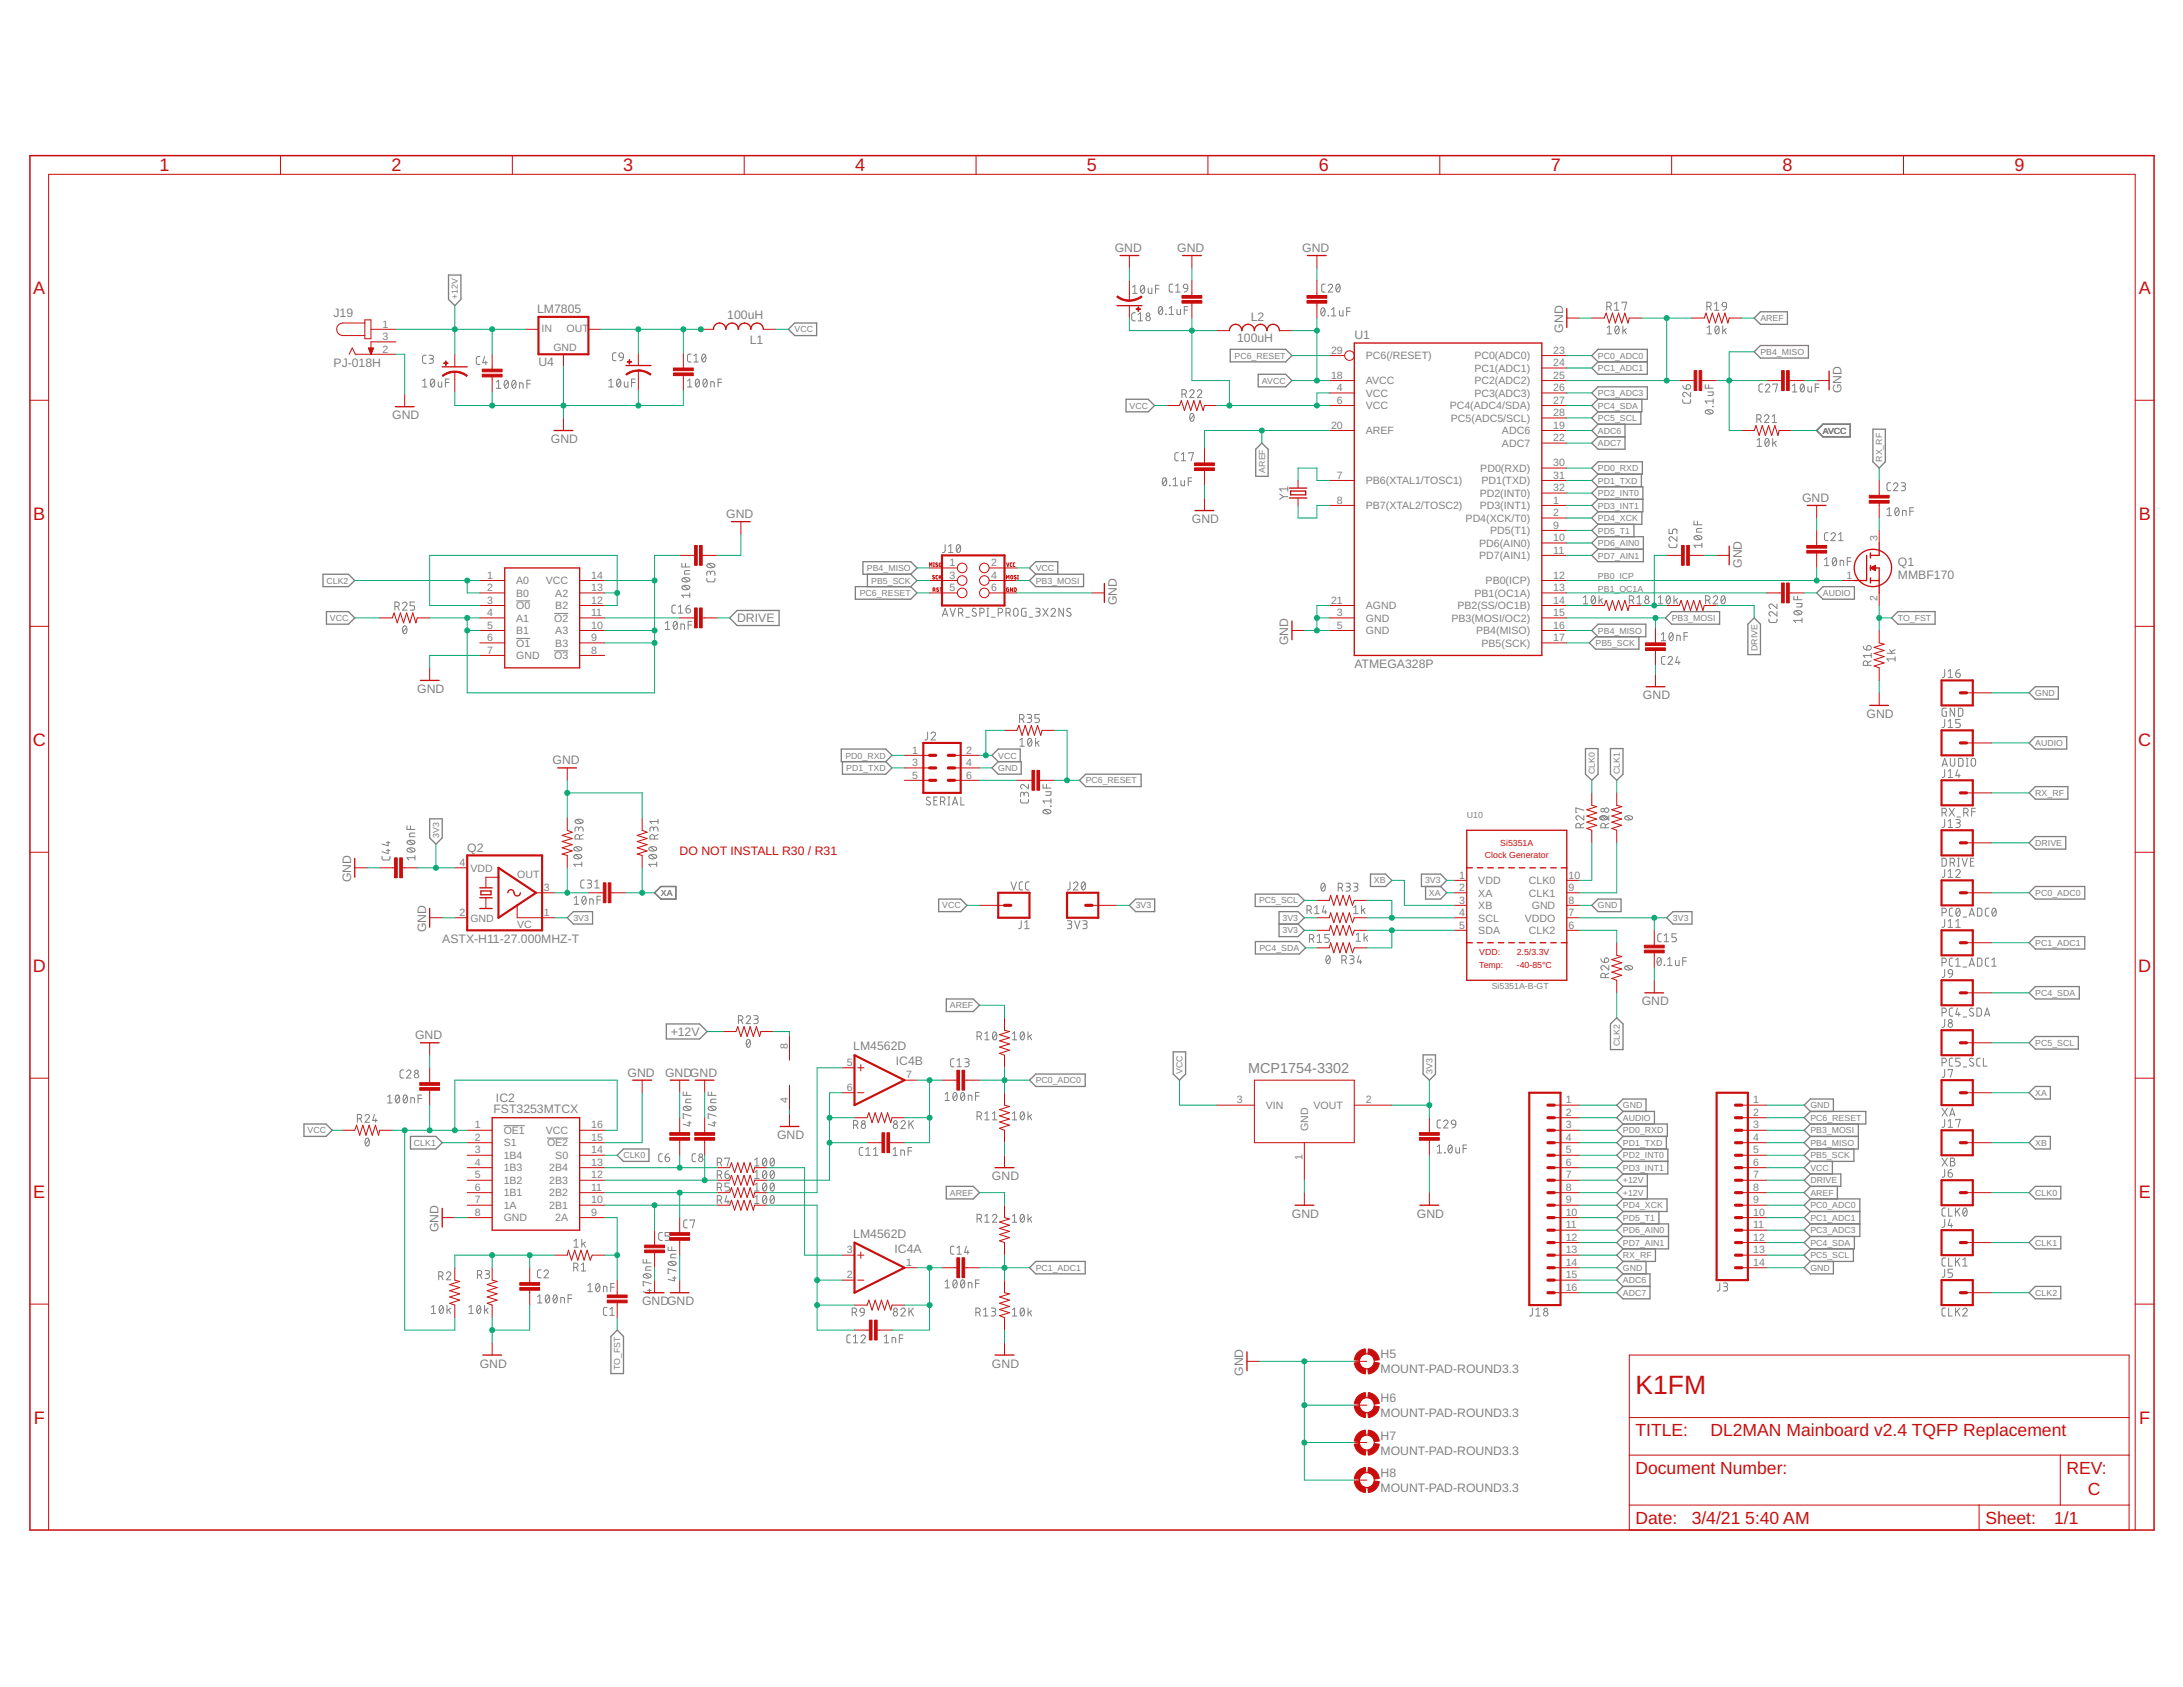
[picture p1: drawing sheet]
<svg xmlns="http://www.w3.org/2000/svg" width="279mm" height="216mm" viewBox="0 0 279 216" stroke-linecap="round" stroke-linejoin="round" font-family="sans-serif">
<defs><g id="words">
<text font-size="3.4" fill="#c90d0c" x="209.3" y="178.4">K1FM</text>
<g font-size="2.3" fill="#c90d0c">
<text x="20.4" y="21.9">1</text>
<text x="50.1" y="21.9">2</text>
<text x="79.8" y="21.9">3</text>
<text x="109.4" y="21.9">4</text>
<text x="139.1" y="21.9">5</text>
<text x="168.8" y="21.9">6</text>
<text x="198.5" y="21.9">7</text>
<text x="228.1" y="21.9">8</text>
<text x="257.8" y="21.9">9</text>
<text x="4.3" y="37.6">A</text>
<text x="273.7" y="37.6">A</text>
<text x="4.3" y="66.5">B</text>
<text x="273.7" y="66.5">B</text>
<text x="4.2" y="95.4">C</text>
<text x="273.7" y="95.4">C</text>
<text x="4.2" y="124.3">D</text>
<text x="273.7" y="124.3">D</text>
<text x="4.3" y="153.3">E</text>
<text x="273.7" y="153.3">E</text>
<text x="4.3" y="182.2">F</text>
<text x="273.8" y="182.2">F</text>
</g>
<g font-size="2.2" fill="#c90d0c">
<text x="209.3" y="183.8">TITLE:</text>
<text x="218.9" y="183.8">DL2MAN Mainboard v2.4 TQFP Replacement</text>
<text x="209.3" y="188.6">Document Number:</text>
<text x="264.5" y="188.6">REV:</text>
<text x="267.2" y="191.3">C</text>
<text x="209.3" y="195">Date:</text>
<text x="216.5" y="195">3/4/21</text>
<text x="223.4" y="195">5:40 AM</text>
<text x="254.1" y="195">Sheet:</text>
<text x="262.9" y="195">1/1</text>
</g>
<text font-size="1.8" fill="#808080" x="159.8" y="137.3">MCP1754-3302</text>
<g font-size="1.6" fill="#808080">
<text x="142.7" y="32.2">GND</text>
<text x="150.7" y="32.2">GND</text>
<text x="166.7" y="32.2">GND</text>
<text x="42.7" y="40.5">J19</text>
<text x="68.8" y="40.1">LM7805</text>
<text x="93.1" y="40.9">100uH</text>
<text x="160.1" y="41">L2</text>
<text x="42.7" y="46.9">PJ-018H</text>
<text x="68.9" y="46.8">U4</text>
<text x="96" y="44.1">L1</text>
<text x="158.3" y="43.7">100uH</text>
<text x="173.3" y="43.4">U1</text>
<text x="200.1" y="42.6" transform="rotate(-90 200.1 42.6)">GND</text>
<text x="50.2" y="53.7">GND</text>
<text x="235.7" y="50.3" transform="rotate(-90 235.7 50.3)">GND</text>
<text x="70.5" y="56.7">GND</text>
<text x="230.6" y="64.2">GND</text>
<text x="92.9" y="66.3">GND</text>
<text x="152.6" y="66.9">GND</text>
<text x="143" y="77.5" transform="rotate(-90 143 77.5)">GND</text>
<text x="222.9" y="72.7" transform="rotate(-90 222.9 72.7)">GND</text>
<text x="242.9" y="74">MMBF170</text>
<text x="242.9" y="72.4">Q1</text>
<text x="94.3" y="79.6">DRIVE</text>
<text x="164.9" y="82.6" transform="rotate(-90 164.9 82.6)">GND</text>
<text x="53.4" y="88.7">GND</text>
<text x="173.3" y="85.5">ATMEGA328P</text>
<text x="210.3" y="89.5">GND</text>
<text x="238.9" y="91.9">GND</text>
<text x="70.7" y="97.8">GND</text>
<text x="44.9" y="112.9" transform="rotate(-90 44.9 112.9)">GND</text>
<text x="59.8" y="109.1">Q2</text>
<text x="54.5" y="119.3" transform="rotate(-90 54.5 119.3)">GND</text>
<text x="56.6" y="120.7">ASTX-H11-27.000MHZ-T</text>
<text x="210.1" y="128.7">GND</text>
<text x="53.1" y="133">GND</text>
<text x="80.3" y="137.8">GND</text>
<text x="85.1" y="137.8">GNDGND</text>
<text x="85.8" y="132.6">+12V</text>
<text x="109.2" y="134.4">LM4562D</text>
<text x="114.7" y="136.2">IC4B</text>
<text x="63.2" y="142.5">FST3253MTCX</text>
<text x="63.5" y="141">IC2</text>
<text x="99.5" y="145.8">GND</text>
<text x="127" y="151">GND</text>
<text x="165.3" y="155.8">GND</text>
<text x="181.3" y="155.8">GND</text>
<text x="56.1" y="157.7" transform="rotate(-90 56.1 157.7)">GND</text>
<text x="109.2" y="158.4">LM4562D</text>
<text x="114.5" y="160.4">IC4A</text>
<text x="82.2" y="167">GNDGND</text>
<text x="176.7" y="173.9">H5</text>
<text x="61.4" y="175">GND</text>
<text x="127" y="175">GND</text>
<text x="159.1" y="176.1" transform="rotate(-90 159.1 176.1)">GND</text>
<text x="176.7" y="175.8">MOUNT-PAD-ROUND3.3</text>
<text x="176.7" y="179.5">H6</text>
<text x="176.7" y="181.4">MOUNT-PAD-ROUND3.3</text>
<text x="176.7" y="184.3">H7</text>
<text x="176.7" y="186.2">MOUNT-PAD-ROUND3.3</text>
<text x="176.7" y="191">MOUNT-PAD-ROUND3.3</text>
<text x="176.7" y="189">H8</text>
</g>
<text font-size="1.6" fill="#c90d0c" x="87" y="109.5">DO NOT INSTALL R30 / R31</text>
<g font-size="1.4" fill="#808080">
<text x="49" y="41.9">1</text>
<text x="49" y="43.5">3</text>
<text x="49" y="45.1">2</text>
<text x="69.3" y="42.5">IN</text>
<text x="70.8" y="44.9">GND</text>
<text x="72.5" y="42.5">OUT</text>
<text x="170.4" y="45.3">29</text>
<text x="174.8" y="46">PC6(/RESET)</text>
<text x="188.7" y="47.6">PC1(ADC1)</text>
<text x="188.7" y="46">PC0(ADC0)</text>
<text x="198.8" y="46.9">24</text>
<text x="198.8" y="45.3">23</text>
<text x="170.4" y="48.5">18</text>
<text x="171.1" y="50.1">4</text>
<text x="171.1" y="51.7">6</text>
<text x="174.8" y="50.8">VCC</text>
<text x="174.8" y="52.4">VCC</text>
<text x="174.8" y="49.2">AVCC</text>
<text x="185.6" y="52.4">PC4(ADC4/SDA)</text>
<text x="185.7" y="54">PC5(ADC5/SCL)</text>
<text x="188.7" y="50.8">PC3(ADC3)</text>
<text x="188.7" y="49.2">PC2(ADC2)</text>
<text x="198.8" y="53.3">28</text>
<text x="198.8" y="51.7">27</text>
<text x="198.8" y="50.1">26</text>
<text x="198.8" y="48.5">25</text>
<text x="170.4" y="54.9">20</text>
<text x="174.8" y="55.6">AREF</text>
<text x="192.2" y="57.2">ADC7</text>
<text x="192.2" y="55.6">ADC6</text>
<text x="198.8" y="59.7">30</text>
<text x="198.8" y="56.5">22</text>
<text x="198.8" y="54.9">19</text>
<text x="171.1" y="64.5">8</text>
<text x="171.1" y="61.3">7</text>
<text x="174.8" y="65.2">PB7(XTAL2/TOSC2)</text>
<text x="174.8" y="62">PB6(XTAL1/TOSC1)</text>
<text x="189.4" y="65.2">PD3(INT1)</text>
<text x="189.4" y="63.6">PD2(INT0)</text>
<text x="189.5" y="60.4">PD0(RXD)</text>
<text x="189.6" y="62">PD1(TXD)</text>
<text x="198.8" y="64.5">1</text>
<text x="198.8" y="62.9">32</text>
<text x="198.8" y="61.3">31</text>
<text x="187.6" y="66.8">PD4(XCK/T0)</text>
<text x="189.3" y="71.6">PD7(AIN1)</text>
<text x="189.3" y="70">PD6(AIN0)</text>
<text x="190.7" y="68.4">PD5(T1)</text>
<text x="198.8" y="70.9">11</text>
<text x="198.8" y="69.3">10</text>
<text x="198.8" y="67.7">9</text>
<text x="198.8" y="66.1">2</text>
<text x="240.3" y="69.3" transform="rotate(-90 240.3 69.3)">3</text>
<text x="62.4" y="74.1">1</text>
<text x="62.4" y="75.7">2</text>
<text x="62.4" y="77.3">3</text>
<text x="66.1" y="74.8">A0</text>
<text x="66.1" y="76.4">B0</text>
<text x="66.1" y="78">O0</text>
<text x="69.9" y="74.8">VCC</text>
<text x="71.1" y="76.4">A2</text>
<text x="71.1" y="78">B2</text>
<text x="75.7" y="74.1">14</text>
<text x="75.7" y="75.7">13</text>
<text x="75.7" y="77.3">12</text>
<text x="121.5" y="72.5">1</text>
<text x="121.5" y="74.1">3</text>
<text x="121.5" y="75.7">5</text>
<text x="126.8" y="72.5">2</text>
<text x="126.8" y="74.1">4</text>
<text x="126.8" y="75.7">6</text>
<text x="170.4" y="77.3">21</text>
<text x="174.8" y="78">AGND</text>
<text x="186.5" y="78">PB2(SS/OC1B)</text>
<text x="188.7" y="76.4">PB1(OC1A)</text>
<text x="190.1" y="74.8">PB0(ICP)</text>
<text x="198.8" y="77.3">14</text>
<text x="198.8" y="75.7">13</text>
<text x="198.8" y="74.1">12</text>
<text x="236.3" y="74.1">1</text>
<text x="240.3" y="76.9" transform="rotate(-90 240.3 76.9)">2</text>
<text x="62.4" y="78.9">4</text>
<text x="62.4" y="80.5">5</text>
<text x="62.4" y="82.1">6</text>
<text x="62.4" y="83.7">7</text>
<text x="66.1" y="79.6">A1</text>
<text x="66.1" y="81.2">B1</text>
<text x="66.1" y="82.8">O1</text>
<text x="70.9" y="79.6">O2</text>
<text x="71.1" y="81.2">A3</text>
<text x="71.1" y="82.8">B3</text>
<text x="75.7" y="78.9">11</text>
<text x="75.7" y="80.5">10</text>
<text x="75.7" y="82.1">9</text>
<text x="75.7" y="83.7">8</text>
<text x="171.1" y="78.9">3</text>
<text x="171.1" y="80.5">5</text>
<text x="174.8" y="79.6">GND</text>
<text x="174.8" y="81.2">GND</text>
<text x="185.8" y="79.6">PB3(MOSI/OC2)</text>
<text x="188.9" y="81.2">PB4(MISO)</text>
<text x="189.6" y="82.8">PB5(SCK)</text>
<text x="198.8" y="82.1">17</text>
<text x="198.8" y="80.5">16</text>
<text x="198.8" y="78.9">15</text>
<text x="66.1" y="84.4">GND</text>
<text x="70.9" y="84.4">O3</text>
<text x="116.7" y="96.4">1</text>
<text x="116.7" y="98">3</text>
<text x="116.7" y="99.6">5</text>
<text x="123.6" y="99.6">6</text>
<text x="123.6" y="98">4</text>
<text x="123.6" y="96.4">2</text>
<text x="58.8" y="110.8">4</text>
<text x="60.2" y="111.5">VDD</text>
<text x="66.2" y="112.3">OUT</text>
<text x="186.7" y="112.4">1</text>
<text x="189.2" y="113.1">VDD</text>
<text x="195.7" y="113.1">CLK0</text>
<text x="200.8" y="112.4">10</text>
<text x="58.8" y="117.2">2</text>
<text x="60.2" y="117.9">GND</text>
<text x="66.2" y="118.7">VC</text>
<text x="69.6" y="114">3</text>
<text x="69.6" y="117.2">1</text>
<text x="186.7" y="114">2</text>
<text x="186.7" y="115.6">3</text>
<text x="186.7" y="117.2">4</text>
<text x="186.7" y="118.8">5</text>
<text x="189.2" y="114.7">XA</text>
<text x="189.2" y="116.3">XB</text>
<text x="189.2" y="117.9">SCL</text>
<text x="189.2" y="119.5">SDA</text>
<text x="195.1" y="117.9">VDDO</text>
<text x="195.7" y="119.5">CLK2</text>
<text x="195.7" y="114.7">CLK1</text>
<text x="196.1" y="116.3">GND</text>
<text x="200.8" y="118.8">6</text>
<text x="200.8" y="117.2">7</text>
<text x="200.8" y="115.6">8</text>
<text x="200.8" y="114">9</text>
<text x="100.8" y="134.2" transform="rotate(-90 100.8 134.2)">8</text>
<text x="108.4" y="136.4">5</text>
<text x="100.8" y="141.1" transform="rotate(-90 100.8 141.1)">4</text>
<text x="108.4" y="139.6">6</text>
<text x="116" y="138">7</text>
<text x="158.3" y="141.2">3</text>
<text x="162" y="141.9">VIN</text>
<text x="168.1" y="141.9">VOUT</text>
<text x="174.8" y="141.2">2</text>
<text x="200.4" y="141.2">1</text>
<text x="200.4" y="142.8">2</text>
<text x="224.4" y="141.2">1</text>
<text x="224.4" y="142.8">2</text>
<text x="60.8" y="144.4">1</text>
<text x="60.8" y="146">2</text>
<text x="60.8" y="147.6">3</text>
<text x="60.8" y="149.2">4</text>
<text x="64.5" y="145.1">OE1</text>
<text x="64.5" y="146.7">S1</text>
<text x="64.5" y="148.3">1B4</text>
<text x="64.5" y="149.9">1B3</text>
<text x="69.9" y="145.1">VCC</text>
<text x="70" y="146.7">OE2</text>
<text x="70.3" y="149.9">2B4</text>
<text x="71.1" y="148.3">S0</text>
<text x="75.7" y="144.4">16</text>
<text x="75.7" y="146">15</text>
<text x="75.7" y="147.6">14</text>
<text x="75.7" y="149.2">13</text>
<text x="166.7" y="148.5" transform="rotate(-90 166.7 148.5)">1</text>
<text x="167.4" y="144.8" transform="rotate(-90 167.4 144.8)">GND</text>
<text x="200.4" y="144.4">3</text>
<text x="200.4" y="146">4</text>
<text x="200.4" y="147.6">5</text>
<text x="200.4" y="149.2">6</text>
<text x="224.4" y="144.4">3</text>
<text x="224.4" y="146">4</text>
<text x="224.4" y="147.6">5</text>
<text x="224.4" y="149.2">6</text>
<text x="60.8" y="150.8">5</text>
<text x="60.8" y="152.4">6</text>
<text x="60.8" y="154">7</text>
<text x="60.8" y="155.6">8</text>
<text x="64.5" y="151.5">1B2</text>
<text x="64.5" y="153.1">1B1</text>
<text x="64.5" y="154.7">1A</text>
<text x="70.3" y="151.5">2B3</text>
<text x="70.3" y="153.1">2B2</text>
<text x="70.3" y="154.7">2B1</text>
<text x="75.7" y="150.8">12</text>
<text x="75.7" y="152.4">11</text>
<text x="75.7" y="154">10</text>
<text x="75.7" y="155.6">9</text>
<text x="200.4" y="150.8">7</text>
<text x="200.4" y="152.4">8</text>
<text x="200.4" y="154">9</text>
<text x="200.4" y="155.6">10</text>
<text x="224.4" y="150.8">7</text>
<text x="224.4" y="152.4">8</text>
<text x="224.4" y="154">9</text>
<text x="224.4" y="155.6">10</text>
<text x="64.5" y="156.3">GND</text>
<text x="71.1" y="156.3">2A</text>
<text x="108.4" y="160.4">3</text>
<text x="200.4" y="157.2">11</text>
<text x="200.4" y="158.8">12</text>
<text x="200.4" y="160.4">13</text>
<text x="224.4" y="157.2">11</text>
<text x="224.4" y="158.8">12</text>
<text x="224.4" y="160.4">13</text>
<text x="108.4" y="163.6">2</text>
<text x="116" y="162">1</text>
<text x="200.4" y="162">14</text>
<text x="200.4" y="163.6">15</text>
<text x="200.4" y="165.2">16</text>
<text x="224.4" y="162">14</text>
</g>
<g font-size="1.1" fill="#808080">
<text x="58.6" y="38.3" transform="rotate(-90 58.6 38.3)">+12V</text>
<text x="225.3" y="41.1">AREF</text>
<text x="101.7" y="42.5">VCC</text>
<text x="158" y="45.9">PC6_RESET</text>
<text x="204.5" y="45.9">PC0_ADC0</text>
<text x="204.5" y="47.5">PC1_ADC1</text>
<text x="225.3" y="45.4">PB4_MISO</text>
<text x="144.6" y="52.3">VCC</text>
<text x="161.5" y="49.1">AVCC</text>
<text x="204.5" y="50.7">PC3_ADC3</text>
<text x="204.5" y="52.3">PC4_SDA</text>
<text x="204.5" y="53.9">PC5_SCL</text>
<text x="204.5" y="55.5">ADC6</text>
<text x="204.5" y="57.1">ADC7</text>
<text x="233.3" y="55.5">AVCC</text>
<text x="240.9" y="59.1" transform="rotate(-90 240.9 59.1)">RX_RF</text>
<text x="161.9" y="60.5" transform="rotate(-90 161.9 60.5)">AREF</text>
<text x="204.5" y="60.3">PD0_RXD</text>
<text x="204.5" y="61.9">PD1_TXD</text>
<text x="204.5" y="65.1">PD3_INT1</text>
<text x="204.5" y="63.5">PD2_INT0</text>
<text x="204.5" y="66.7">PD4_XCK</text>
<text x="204.5" y="69.9">PD6_AIN0</text>
<text x="204.5" y="71.5">PD7_AIN1</text>
<text x="204.5" y="68.3">PD5_T1</text>
<text x="41.8" y="74.7">CLK2</text>
<text x="110" y="76.3">PC6_RESET</text>
<text x="111" y="73.1">PB4_MISO</text>
<text x="111.5" y="74.7">PB5_SCK</text>
<text x="132.6" y="73.1">VCC</text>
<text x="132.6" y="74.7">PB3_MOSI</text>
<text x="204.5" y="74.1">PB0_ICP</text>
<text x="204.5" y="75.7">PB1_OC1A</text>
<text x="233.3" y="76.3">AUDIO</text>
<text x="42.2" y="79.5">VCC</text>
<text x="204.2" y="82.7">PB5_SCK</text>
<text x="204.5" y="81.1">PB4_MISO</text>
<text x="214" y="79.5">PB3_MOSI</text>
<text x="224.9" y="83.3" transform="rotate(-90 224.9 83.3)">DRIVE</text>
<text x="242.9" y="79.5">TO_FST</text>
<text x="260.5" y="89.1">GND</text>
<text x="260.5" y="95.5">AUDIO</text>
<text x="108.2" y="97.1">PD0_RXD</text>
<text x="108.3" y="98.7">PD1_TXD</text>
<text x="127.8" y="98.7">GND</text>
<text x="127.8" y="97.1">VCC</text>
<text x="139" y="100.3">PC6_RESET</text>
<text x="204.1" y="99.1" transform="rotate(-90 204.1 99.1)">CLK0</text>
<text x="207.3" y="99.1" transform="rotate(-90 207.3 99.1)">CLK1</text>
<text x="260.5" y="101.9">RX_RF</text>
<text x="56.2" y="107.2" transform="rotate(-90 56.2 107.2)">3V3</text>
<text x="187.7" y="104.7">U10</text>
<text x="175.8" y="113.1">XB</text>
<text x="182.4" y="113.1">3V3</text>
<text x="260.5" y="108.3">DRIVE</text>
<text x="73.4" y="117.9">3V3</text>
<text x="84.6" y="114.7">XA</text>
<text x="120.6" y="116.3">VCC</text>
<text x="145.4" y="116.3">3V3</text>
<text x="161.2" y="115.6">PC5_SCL</text>
<text x="164.2" y="117.9">3V3</text>
<text x="164.2" y="119.5">3V3</text>
<text x="182.9" y="114.7">XA</text>
<text x="204.5" y="116.3">GND</text>
<text x="214.1" y="117.9">3V3</text>
<text x="260.5" y="114.7">PC0_ADC0</text>
<text x="161.2" y="121.7">PC4_SDA</text>
<text x="260.5" y="121.1">PC1_ADC1</text>
<text x="121.6" y="129.1">AREF</text>
<text x="190.9" y="126.6">Si5351A-B-GT</text>
<text x="260.5" y="127.5">PC4_SDA</text>
<text x="151.4" y="137.4" transform="rotate(-90 151.4 137.4)">VCC</text>
<text x="183.3" y="137.4" transform="rotate(-90 183.3 137.4)">3V3</text>
<text x="207.3" y="133.9" transform="rotate(-90 207.3 133.9)">CLK2</text>
<text x="260.5" y="133.8">PC5_SCL</text>
<text x="132.6" y="138.6">PC0_ADC0</text>
<text x="207.7" y="141.8">GND</text>
<text x="207.7" y="143.4">AUDIO</text>
<text x="231.7" y="141.8">GND</text>
<text x="231.7" y="143.4">PC6_RESET</text>
<text x="260.5" y="140.2">XA</text>
<text x="39.4" y="145">VCC</text>
<text x="53" y="146.6">CLK1</text>
<text x="79.8" y="148.2">CLK0</text>
<text x="207.7" y="145">PD0_RXD</text>
<text x="207.7" y="146.6">PD1_TXD</text>
<text x="207.7" y="149.8">PD3_INT1</text>
<text x="207.7" y="148.2">PD2_INT0</text>
<text x="231.7" y="149.8">VCC</text>
<text x="231.7" y="146.6">PB4_MISO</text>
<text x="231.7" y="148.2">PB5_SCK</text>
<text x="231.7" y="145">PB3_MOSI</text>
<text x="260.5" y="146.6">XB</text>
<text x="121.6" y="153">AREF</text>
<text x="207.7" y="154.6">PD4_XCK</text>
<text x="207.7" y="151.4">+12V</text>
<text x="207.7" y="153">+12V</text>
<text x="231.7" y="154.6">PC0_ADC0</text>
<text x="231.7" y="153">AREF</text>
<text x="231.7" y="151.4">DRIVE</text>
<text x="260.5" y="153">CLK0</text>
<text x="207.7" y="161">RX_RF</text>
<text x="207.7" y="157.8">PD6_AIN0</text>
<text x="207.7" y="159.4">PD7_AIN1</text>
<text x="207.7" y="156.2">PD5_T1</text>
<text x="231.7" y="156.2">PC1_ADC1</text>
<text x="231.7" y="157.8">PC3_ADC3</text>
<text x="231.7" y="159.4">PC4_SDA</text>
<text x="231.7" y="161">PC5_SCL</text>
<text x="260.5" y="159.4">CLK1</text>
<text x="132.6" y="162.6">PC1_ADC1</text>
<text x="207.7" y="162.6">GND</text>
<text x="207.7" y="164.2">ADC6</text>
<text x="207.7" y="165.8">ADC7</text>
<text x="231.7" y="162.6">GND</text>
<text x="260.5" y="165.8">CLK2</text>
<text x="79.4" y="175.3" transform="rotate(-90 79.4 175.3)">TO_FST</text>
</g>
<g font-size="1.1" fill="#c90d0c">
<text x="190" y="109.9">Clock Generator</text>
<text x="192" y="108.3">Si5351A</text>
<text x="189.3" y="122.3">VDD:</text>
<text x="189.3" y="123.9">Temp:</text>
<text x="194.1" y="122.3">2.5/3.3V</text>
<text x="194.1" y="123.9">-40-85°C</text>
</g>
</g></defs>
<g fill="none" stroke="#808080" stroke-width=".13">
<path d="M145 36.7l.2-.2v1M145 37.5h.5M146.1 36.6l.1-.1a.63 .63 0 0 1 0 1 .64 .64 0 0 1-.1-.9zM146.5 36.7l-.5 .6M147 36.9v.6h.1h.3v-.6M147.9 37h.4M148.3 36.5h-.4v1M148.4 39.3l.1-.1a.61 .61 0 0 1 0 1.1 .63 .63 0 0 1-.1-1zM148.8 39.5l-.5 .5M149.6 39.5l.3-.3v1.1M150.1 36.4h-.3l-.2 .2 .1 .7 .4 .1M150.5 37.4h.5"/>
<path d="M150.5 36.6l.2-.2v1M150.6 39.6l.1 .6 .1 .1h.3v-.7M151.6 36.4a.28 .28 0 0 1 .3 0 .28 .28 0 0 1 .1 .2v.3h-.4l-.2-.2zM151.6 39.7h.4M152 36.9a.44 .44 0 0 1-.4 .5M152 39.2h-.4v1.1M169.2 39.5l.1-.1a.63 .63 0 0 1 0 1 .66 .66 0 0 1-.1-.9zM169.6 39.6l-.5 .6M169.6 36.4h-.3l-.1 .2v.7l.4 .1M170 36.6a.27 .27 0 0 1 .4-.2 .27 .27 0 0 1 .1 .4l-.5 .6h.6M170.4 39.6l.3-.2v1M171.1 36.4h.2a.61 .61 0 0 1 0 1 .63 .63 0 0 1-.2-1z"/>
<path d="M171.4 39.7v.5l.2 .2h.3v-.7M171.5 36.6l-.5 .5M172.4 39.9h.4M172.8 39.4h-.4v1M205.7 39.2h.3a.29 .29 0 0 0 .2-.2 .29 .29 0 0 0-.2-.3h-.3v1M206 39.2l.2 .5M206.6 39.7h.6M206.6 38.9l.3-.2v1M207.6 38.8v-.1h.6l-.3 1M218.5 39.2h.2a.29 .29 0 0 0 .3-.2 .29 .29 0 0 0-.3-.3h-.2v1M218.8 39.2l.2 .5M219.4 38.9l.3-.2v1"/>
<path d="M219.4 39.7h.6M220.5 38.7a.3 .3 0 0 1 .5 .3v.2h-.5l-.1-.2zM221 39.2a.47 .47 0 0 1-.5 .5M54.1 48.7l.3-.2v1M54.1 49.5h.6M54.5 45.5h-.3l-.1 .2v.7l.2 .1h.2M54.9 45.5h.3a.23 .23 0 0 1 .3 .2 .23 .23 0 0 1-.3 .2h-.2M55.2 48.6l.2-.1a.58 .58 0 0 1 0 1 .65 .65 0 0 1-.2-.9zM55.2 45.9a.29 .29 0 0 1 .3 .3 .29 .29 0 0 1-.3 .3h-.3M55.6 48.7l-.5 .6M56.1 48.9v.5l.2 .1h.2v-.6M57 49h.5"/>
<path d="M57.5 48.5h-.5v1M61.4 45.6l-.3 .1-.1 .2v.6l.4 .2M62 45.6l-.2 .8h.6M62.2 46.2v.5M63.5 49.7h.6M63.5 48.9l.3-.2v1M64.6 48.7h.2a.6 .6 0 0 1 0 1 .66 .66 0 0 1-.2-1zM65 48.9l-.4 .6M65.6 48.7h.2a.63 .63 0 0 1 0 1 .64 .64 0 0 1-.2-1zM66 48.9l-.4 .6M66.5 49.7v-.7l.4 .1 .1 .6M67.4 49.1h.5"/>
<path d="M67.9 48.7h-.5v1M77.9 49.5h.6M77.9 48.7l.3-.2v1M78.8 45.1l-.3 .1-.1 .2v.7l.4 .1M79 48.6l.2-.1a.58 .58 0 0 1 0 1 .65 .65 0 0 1-.2-.9zM79.3 45.2a.28 .28 0 0 1 .3 0 .28 .28 0 0 1 .2 .2v.3h-.5l-.1-.2zM79.4 48.7l-.4 .6M79.8 45.7a.47 .47 0 0 1-.5 .5M79.9 48.9v.5l.2 .1h.3v-.6M80.8 49h.5M81.3 48.5h-.5v1M88 48.7l.3-.2v1"/>
<path d="M88 49.5h.6M88.5 45.3h-.4l-.1 .2v.7l.5 .1M88.8 46.3h.6M88.8 45.5l.3-.2v1M89.1 48.6l.2-.1a.61 .61 0 0 1 0 1 .65 .65 0 0 1-.2-.9zM89.5 48.7l-.5 .6M89.9 45.4l.2-.1a.61 .61 0 0 1 0 1 .65 .65 0 0 1-.2-.9zM90.1 48.6l.2-.1a.61 .61 0 0 1 0 1 .63 .63 0 0 1-.2-.9zM90.3 45.5l-.4 .6M90.5 48.7l-.5 .6M91 49.5v-.6h.4v.6M91.9 49h.5"/>
<path d="M92.4 48.5h-.5v1M145.3 40l-.3 .1-.2 .2 .1 .6 .2 .2h.2M145.7 41.1h.5M145.7 40.3l.3-.3v1.1M149.2 40.2v.1zM149.6 40.3h.6M150.8 57.9l-.3 .1-.1 .2v.6l.2 .2h.2M151.2 59h.5M151.2 58.2l.3-.3v1.1M151.3 50.4h.3a.29 .29 0 0 0 .3-.2 .29 .29 0 0 0-.3-.3h-.3v1M151.6 50.4l.2 .5M152.2 58.1v-.2h.5l-.3 1.1"/>
<path d="M152.3 50.1a.27 .27 0 0 1 .4-.2 .27 .27 0 0 1 0 .4l-.4 .6h.5M152.5 52.9a.58 .58 0 0 1 0 1 .64 .64 0 0 1 0-1zM152.8 53.1l-.5 .6M153.2 50.1a.28 .28 0 0 1 .4-.2 .28 .28 0 0 1 .1 .4l-.5 .6h.6M170 40.4h.1zM170.4 40.4h.6M205.7 42.7h.6M205.7 41.9l.3-.2v1M206.8 41.8l.2-.1a.61 .61 0 0 1 0 1 .61 .61 0 0 1-.2-.9zM207.2 41.9l-.5 .6M207.7 41.7v1M207.9 42.2l.3 .5"/>
<path d="M208.2 42.1l-.5 .3M215.4 51.1v.4l.2 .1h.7l.1-.5M215.4 49.3a.47 .47 0 0 0 .4 .5M215.9 49.3a.29 .29 0 0 1 .4 .1 .29 .29 0 0 1-.2 .4h-.3zM216.4 50.2v.6l-.6-.5a.28 .28 0 0 0-.4 .1 .28 .28 0 0 0 .2 .4M218.2 49.2v.5h1.1M218.3 52.6a.65 .65 0 0 1 1 .1 .58 .58 0 0 1-1.1 0zM218.5 41.9l.3-.2v1M218.5 42.7h.6M218.5 52.5l.6 .4M218.6 50.2h.7l-.1 .4h-.6M218.7 49.2v.5"/>
<path d="M219.2 52h.1M219.3 51.1v.5M219.3 51.3h-1.1l.3 .3M219.6 41.8l.2-.1a.58 .58 0 0 1 0 1 .65 .65 0 0 1-.2-.9zM220 41.9l-.5 .6M220.5 41.7v1M220.7 42.2l.2 .5M220.9 42.1l-.4 .3M224.9 53.6h.2a.29 .29 0 0 0 .3-.2 .29 .29 0 0 0-.3-.3h-.2v1M224.9 56.3l.3-.2v1M224.9 57.1h.5M225.2 53.6l.2 .5"/>
<path d="M225.6 49.1l-.3 .1-.2 .2 .1 .7 .4 .1M225.8 53.3a.28 .28 0 0 1 .4-.2 .28 .28 0 0 1 .1 .4l-.5 .6h.6M226 49.4a.28 .28 0 0 1 .3-.2 .28 .28 0 0 1 .1 .4l-.4 .6h.5M226 56.2l.1-.1a.58 .58 0 0 1 0 1 .65 .65 0 0 1-.1-.9zM226.4 56.3l-.5 .6M226.8 54.1h.6M226.8 53.3l.3-.2v1M226.9 56.1v1M226.9 49.3v-.2h.6l-.3 1.1M227.1 56.6l.3 .5M227.4 56.5l-.5 .3M229.4 50.2h.6"/>
<path d="M229.4 49.4l.3-.3v1.1M230.5 49.2h.1a.5 .5 0 0 1 .4 .3 .5 .5 0 0 1-.1 .5l-.2 .2a.65 .65 0 0 1-.2-1zM230.9 49.4l-.5 .6M231.4 49.5v.6l.2 .1h.3v-.7M232.3 49.6h.5M232.8 49.1h-.5v1.1M50.5 77.6h.3a.29 .29 0 0 0 .3-.3 .29 .29 0 0 0-.3-.3h-.3v1.1M50.9 77.6l.2 .5M51.5 77.3a.28 .28 0 0 1 .4-.2 .28 .28 0 0 1 .1 .4l-.5 .6h.6M53.1 77h-.6v.5h.3a.29 .29 0 0 1 .3 .3 .29 .29 0 0 1-.3 .3h-.3M66.1 76.9h1.8M70.9 78.5h1.8"/>
<path d="M85.2 79.8l.2-.3v1.1M86.3 79.5h.1a.6 .6 0 0 1 0 1.1 .66 .66 0 0 1-.1-1.1zM86.5 77.4l-.4 .1-.1 .2v.7l.5 .1M86.7 79.8l-.5 .5M86.8 78.5h.6M86.8 77.7l.3-.3v1.1M87.3 72.1v.5h1M87.3 75a.65 .65 0 0 1 1 .2 .58 .58 0 0 1-1 0zM87.3 74a.63 .63 0 0 1 1 .2 .61 .61 0 0 1-1 0zM87.5 75l.6 .4M87.5 74l.6 .4M87.7 72.1v.5"/>
<path d="M87.8 77.9h.4a.29 .29 0 0 1 .2 .3 .29 .29 0 0 1-.3 .3 .29 .29 0 0 1-.3-.3zM88.1 80h.4M88.3 77.4a.47 .47 0 0 0-.5 .5M88.3 73h-.6l-.1 .2v.3h.7M88.3 76.2h-1l.2 .3M88.3 75.9v.6M88.5 79.5h-.4v1.1M90.5 74v.4l.2 .1 .7-.1 .1-.1v-.3M90.5 72.2a.68 .68 0 0 1 1 .2 .6 .6 0 0 1-1 0zM90.7 72.2l.6 .4M90.9 73.4a.29 .29 0 0 1 .3-.3 .29 .29 0 0 1 .3 .3v.2M90.9 73.5v-.2a.23 .23 0 0 0-.2-.2 .23 .23 0 0 0-.2 .2v.3"/>
<path d="M120.6 78.9l.4-1 .3 1M120.7 78.6h.5M121 69.7v.8a.27 .27 0 0 1-.4 .2M121.4 70.7h.6M121.4 69.9l.3-.2v1M121.6 77.9l.3 1 .4-1M122.5 69.8l.2-.1a.58 .58 0 0 1 0 1 .65 .65 0 0 1-.2-.9zM122.7 78.4h.3a.29 .29 0 0 0 .2-.3 .29 .29 0 0 0-.2-.2h-.3v1M122.9 69.9l-.5 .6M123 78.4l.3 .5M123.6 79h.5M124.9 77.9a.26 .26 0 0 0-.4 0 .26 .26 0 0 0 0 .4l.4 .2a.29 .29 0 0 1-.1 .4 .29 .29 0 0 1-.4-.2"/>
<path d="M125.4 78.4h.3a.29 .29 0 0 0 .3-.3 .29 .29 0 0 0-.3-.2h-.3v1M126.3 77.9h.3M126.3 78.9h.3M126.4 77.9v1M126.9 79h.5M127.8 78.4h.3a.29 .29 0 0 0 .2-.3 .29 .29 0 0 0-.2-.2h-.3v1M128.8 78.4h.2a.29 .29 0 0 0 .3-.3 .29 .29 0 0 0-.3-.2h-.2v1M129.1 78.4l.2 .5M129.8 77.9a.28 .28 0 0 1 .3 0 .28 .28 0 0 1 .2 .2v.5a.29 .29 0 0 1-.3 .3 .29 .29 0 0 1-.3-.3v-.5zM131.3 77.9h-.4l-.1 .1-.1 .7 .2 .1 .4 .1v-.6h-.2M131.7 79h.5M132.5 77.9h.4a.23 .23 0 0 1 .2 .2 .23 .23 0 0 1-.2 .2h-.2"/>
<path d="M132.8 78.3a.28 .28 0 0 1 .3 .3 .28 .28 0 0 1-.3 .3h-.3M133.5 77.9l.7 1M134.2 77.9l-.7 1M134.5 78.1a.28 .28 0 0 1 .4-.2 .28 .28 0 0 1 .1 .4l-.5 .6h.6M136.1 77.9v1l-.6-1v1M137 77.9a.26 .26 0 0 0-.4 0 .26 .26 0 0 0 .1 .4l.4 .2a.29 .29 0 0 1-.2 .4 .29 .29 0 0 1-.4-.2M148.9 61.2h.2a.61 .61 0 0 1 0 1 .63 .63 0 0 1-.2-1zM149.3 61.4l-.5 .5M149.7 62.1l.1 .1zM150.1 62.2h.6M150.1 61.4l.3-.2v1M151.2 61.5v.6l.1 .1h.3v-.7"/>
<path d="M152.1 61.6h.4M152.5 61.2h-.4v1M163.8 63.2l.5 .4M164.3 63.6l-.5 .3M164.3 63.6h.5M164.8 62.6h-1l.2 .3M164.8 62.3v.6M202.6 76.5l.3-.3v1.1M202.6 77.3h.6M203.8 76.3l.1-.1a.6 .6 0 0 1 0 1.1 .65 .65 0 0 1-.1-1zM204.2 76.5l-.5 .5M204.7 76.2v1.1"/>
<path d="M204.9 76.8l.2 .5M205.1 76.6l-.4 .3M208.5 76.8h.3a.29 .29 0 0 0 .3-.3 .29 .29 0 0 0-.3-.3h-.3v1.1M208.9 76.8l.2 .5M209.5 77.3h.6M209.5 76.5l.3-.3v1.1M212.3 77.3h.5M212.3 76.5l.2-.3v1.1M213.4 76.3l.1-.1a.63 .63 0 0 1 0 1.1 .63 .63 0 0 1-.1-1zM213.6 69.6v.4l.2 .1 .7-.1h.1v-.4M213.6 67.7v.6h.5v-.5l.2-.1a.24 .24 0 0 1 .3 .2v.4M213.7 76.5l-.4 .5"/>
<path d="M214.2 76.2v1.1M214.5 76.8l.2 .5M214.6 68.7v.6l-.5-.5a.28 .28 0 0 0-.5 .1 .28 .28 0 0 0 .2 .4M214.7 76.6l-.5 .3M216.8 66.7v.5h1M216.9 68.7a.65 .65 0 0 1 .9 .1 .61 .61 0 0 1-1 0zM217 68.6l.6 .4M217.3 66.7v.5M217.8 67.6h-.6l-.1 .2v.3h.7M217.8 69.8h-1l.2 .3M217.8 69.5v.6M218.3 76.8h.3a.29 .29 0 0 0 .3-.3 .29 .29 0 0 0-.3-.3h-.3v1.1"/>
<path d="M218.6 76.8l.3 .5M219.3 76.5a.28 .28 0 0 1 .4-.2 .28 .28 0 0 1 .1 .4l-.5 .6h.5M220.4 76.3l.1-.1a.6 .6 0 0 1 0 1.1 .65 .65 0 0 1-.1-1zM220.8 76.5l-.5 .5M226.4 79.2v.4l.2 .1h.7l.1-.5M227.4 78.3v.5l-.5-.4a.28 .28 0 0 0-.5 0 .28 .28 0 0 0 .2 .4M227.4 77.3v.6l-.5-.5a.29 .29 0 0 0-.5 .1 .29 .29 0 0 0 .2 .4M229.6 76.3v.5h1M229.6 78.3a.68 .68 0 0 1 1 .1 .6 .6 0 0 1-1 0zM229.8 78.2l.6 .4M229.9 77.2h.7l-.1 .5h-.6M230.1 76.3v.5"/>
<path d="M230.6 79.4h-1l.2 .3M230.6 79.1v.6M233.5 71.6l.3-.2v1M233.5 72.4h.6M234 68.2h-.4l-.1 .2 .1 .7 .4 .1M234.3 68.4a.28 .28 0 0 1 .4-.2 .28 .28 0 0 1 .1 .4l-.5 .6h.6M234.6 71.4h.2a.58 .58 0 0 1 0 1 .65 .65 0 0 1-.2-1zM235 71.6l-.4 .6M235.3 69.2h.6M235.3 68.4l.3-.2v1M235.5 72.4v-.7l.4 .1 .1 .6M236.4 71.8h.5"/>
<path d="M236.9 71.4h-.5v1M241.5 65.2l.3-.2v1M241.5 66h.6M242 61.8h-.4l-.1 .2 .1 .7 .4 .1M242.3 62a.28 .28 0 0 1 .4-.2 .28 .28 0 0 1 .1 .4l-.5 .6h.6M242.6 65h.2a.58 .58 0 0 1 0 1 .65 .65 0 0 1-.2-1zM243 65.2l-.5 .6M243.3 61.8h.5a.23 .23 0 0 1 .1 .3 .23 .23 0 0 1-.2 .1h-.3M243.5 66v-.7l.4 .1 .1 .6M243.6 62.2a.29 .29 0 0 1 .3 .3 .29 .29 0 0 1-.3 .3h-.3M244.4 65.4h.5M244.9 65h-.5v1"/>
<path d="M51.6 80.2l.2-.1a.58 .58 0 0 1 0 1 .65 .65 0 0 1-.2-.9zM52 80.3l-.4 .6M66.1 81.7h1.8M70.9 83.3h1.8M85.2 80.6h.5M87.1 80.6v-.7h.5v.7M118.7 93.7v.8l-.1 .2h-.2M119.2 93.9a.28 .28 0 0 1 .4-.2 .28 .28 0 0 1 .1 .4l-.5 .6h.5M130.5 92h.3a.29 .29 0 0 0 .3-.3 .29 .29 0 0 0-.3-.3h-.3v1.1M130.5 94.7l.3-.2v1M130.5 95.5h.6M130.8 92l.3 .5"/>
<path d="M131.5 91.4h.3a.23 .23 0 0 1 .2 .3 .23 .23 0 0 1-.2 .2h-.2M131.7 94.6l.1-.1a.61 .61 0 0 1 0 1 .61 .61 0 0 1-.1-.9zM131.8 91.9a.29 .29 0 0 1 .2 .3 .29 .29 0 0 1-.2 .3h-.3M132 94.7l-.4 .6M132.5 94.5v1M132.7 95l.3 .5M133 94.8l-.5 .4M133 91.4h-.5v.5h.3a.29 .29 0 0 1 .2 .3 .29 .29 0 0 1-.2 .3h-.3M212.6 81.2l.3-.2v1M212.6 82h.6M213.1 84h-.3l-.1 .2v.7l.4 .1M213.5 84.2a.28 .28 0 0 1 .4-.2 .28 .28 0 0 1 .1 .5l-.5 .5h.6"/>
<path d="M213.7 81h.2a.63 .63 0 0 1 0 1 .64 .64 0 0 1-.2-1zM214.1 81.2l-.4 .6M214.6 82v-.7l.4 .1 .1 .6M214.7 84l-.2 .8h.5M214.9 84.6v.4M215.5 81.4h.5M216 81h-.5v1M238.5 82.7a.44 .44 0 0 0 .4 .5M239 82.7a.29 .29 0 0 1 .5 .1 .29 .29 0 0 1-.3 .4h-.3zM239.1 85.2l-.1-.5a.28 .28 0 0 0-.3-.1 .28 .28 0 0 0-.2 .3v.3h1M239.5 84.6l-.4 .2M239.5 83.9h-1l.2 .3"/>
<path d="M239.5 83.6v.6M241.5 83.6h1M241.9 83.1l.3 .5M242.5 84.3h-1l.2 .3M242.5 84.1v.5M242.5 83.1l-.4 .3M248.6 98.1l.3-1.1 .3 1.1M248.6 97.8h.6M248.9 98.5v.9l-.3 .1M248.9 92.1v.8l-.1 .2h-.2M248.9 85.7v.8l-.1 .2h-.2M249.1 90.6h-.3l-.2 .2v.6l.1 .2 .4 .1v-.6h-.2"/>
<path d="M249.3 85.9l.3-.2v1M249.3 92.3l.3-.2v1M249.3 98.7l.3-.2v1M249.3 99.5h.6M249.3 93.1h.6M249.3 86.7h.6M249.6 97v.8a.29 .29 0 0 0 .3 .3 .29 .29 0 0 0 .3-.3v-.8M250.2 90.6v1.1l-.6-1.1v1.1M250.3 86.1h.4a.29 .29 0 0 1 .2 .4 .29 .29 0 0 1-.3 .2 .29 .29 0 0 1-.3-.3zM250.5 98.5l-.2 .8h.6M250.7 90.6l.3 .1 .2 .1v.7l-.2 .2h-.3zM250.7 97h.3a.26 .26 0 0 1 .2 .3v.7l-.5 .1z"/>
<path d="M250.7 99v.5M250.8 85.7a.47 .47 0 0 0-.5 .4M250.9 92.1h-.6v.4h.4a.29 .29 0 0 1 .2 .3 .29 .29 0 0 1-.2 .3h-.4M251.7 97h.2M251.7 98.1h.2M251.8 97v1.1M252.4 97.1a.3 .3 0 0 1 .5 .2v.5a.29 .29 0 0 1-.3 .3 .29 .29 0 0 1-.3-.3v-.5zM48.9 109.6v.3l.2 .2 .7-.1 .1-.4M49.5 108.8h.4M49.5 107.8h.4M49.7 108.7v.5l-.8-.2M49.7 107.7v.5l-.8-.2"/>
<path d="M52.1 105.7v.5h1M52.2 108.6a.63 .63 0 0 1 .9 .2 .61 .61 0 0 1-1 0zM52.2 107.7a.65 .65 0 0 1 .9 .1 .58 .58 0 0 1-1 0zM52.3 108.6l.6 .4M52.3 107.6l.6 .4M52.5 105.7v.5M53.1 106.6h-.6l-.1 .2v.3h.7M53.1 109.8h-1l.2 .3M53.1 109.5v.6M73.4 109.5a.68 .68 0 0 1 1.1 .1 .58 .58 0 0 1-1.1 0zM73.5 114.9l.3-.2v1M73.5 115.7h.6"/>
<path d="M73.5 108.5a.63 .63 0 0 1 1 .1 .61 .61 0 0 1-1.1 0zM73.7 105a.66 .66 0 0 1 .9 .1 .63 .63 0 0 1-1 0zM73.7 109.4l.5 .5M73.7 108.4l.5 .5M73.8 104.9l.6 .4M74.1 106.1a.29 .29 0 0 1 .2-.3 .29 .29 0 0 1 .3 .3v.3M74.1 106.3v-.3a.23 .23 0 0 0-.3-.2 .23 .23 0 0 0-.2 .2v.4M74.2 107.4v-.3a.29 .29 0 0 0-.3-.3 .29 .29 0 0 0-.3 .3v.3h1M74.5 110.3v.6M74.5 110.6h-1.1l.3 .3M74.6 114.8l.2-.1a.63 .63 0 0 1 0 1 .64 .64 0 0 1-.2-.9zM74.6 106.8l-.4 .2"/>
<path d="M74.8 112.6l-.4 .1-.1 .2 .1 .6 .4 .1M75 114.9l-.5 .6M75.1 112.6h.4a.23 .23 0 0 1 .2 .3 .23 .23 0 0 1-.2 .2h-.2M75.4 113.1a.28 .28 0 0 1 .3 .3 .28 .28 0 0 1-.3 .2h-.3M75.5 115.7v-.7l.4 .1v.6M76.1 112.9l.3-.3v1M76.1 113.6h.6M76.4 115.2h.5M76.9 114.7h-.5v1M83.1 109.5a.65 .65 0 0 1 1 .1 .58 .58 0 0 1-1.1 0zM83.1 108.5a.63 .63 0 0 1 1 .1 .61 .61 0 0 1-1.1 0zM83.3 109.4l.5 .5"/>
<path d="M83.3 108.4l.5 .5M83.7 106.1a.29 .29 0 0 1 .2-.3 .29 .29 0 0 1 .3 .3v.3M83.7 106.3l-.1-.4a.24 .24 0 0 0-.2-.1 .24 .24 0 0 0-.2 .2v.4M83.8 107.4v-.3a.29 .29 0 0 0-.3-.3 .29 .29 0 0 0-.3 .3v.3h1M84.1 110.6h-1.1l.3 .3M84.1 110.3v.6M84.2 106.8l-.4 .2M84.2 104.8v.6M84.2 105.1h-1l.2 .3M119 102.1a.27 .27 0 0 0-.2-.1 .27 .27 0 0 0-.2 .2 .67 .67 0 0 0 .5 .5 .29 .29 0 0 1-.2 .4 .29 .29 0 0 1-.4-.2M119.5 102.4h.4M120 102h-.5v1h.5"/>
<path d="M120.4 102.6h.3a.29 .29 0 0 0 .3-.3 .29 .29 0 0 0-.3-.3h-.3v1M120.7 102.6l.2 .4M121.3 103h.3M121.3 102h.3M121.5 102v1M121.9 103l.3-1 .4 1M122 102.8h.5M123 102v1h.4M129.4 112.9l.4 1 .3-1M130.6 102.3v.4l.2 .1 .7-.1 .1-.4M130.7 117.8v.8a.26 .26 0 0 1-.3 .3M130.9 112.9h-.3l-.1 .2v.7l.2 .1h.2"/>
<path d="M131.1 101.7a.29 .29 0 0 1 .2-.3 .29 .29 0 0 1 .3 .3v.3M131.1 101.8l-.1-.3a.23 .23 0 0 0-.2-.1 .23 .23 0 0 0-.2 .2v.4M131.1 118.9h.6M131.1 118l.3-.2v1.1M131.6 100.4v.6l-.5-.5a.28 .28 0 0 0-.5 .1 .28 .28 0 0 0 .2 .4M131.7 112.9h-.3l-.1 .2v.7l.2 .1h.2M133.5 103.8a.64 .64 0 0 1 1 .1 .61 .61 0 0 1-1 0zM133.5 100.4v.5h1M133.7 103.7l.6 .4M133.8 101.3h.7l-.1 .5h-.6M133.9 100.4v.5M134.5 103.2h.1"/>
<path d="M134.5 102.2v.6M134.5 102.5h-1l.2 .3M136.6 117.8h.3a.22 .22 0 0 1 .3 .2 .22 .22 0 0 1-.1 .3h-.4M136.9 118.3a.29 .29 0 0 1 .3 .3 .29 .29 0 0 1-.3 .3h-.3M136.9 112.9v.8a.27 .27 0 0 1-.3 .2M137.4 113.1a.29 .29 0 0 1 .3-.2 .29 .29 0 0 1 .2 .3l-.5 .7h.6M137.5 117.8l.4 1.1 .3-1.1M138.5 112.9h.2a.63 .63 0 0 1 0 1 .65 .65 0 0 1-.2-1zM138.6 117.8h.3a.22 .22 0 0 1 .2 .2 .22 .22 0 0 1-.1 .3h-.3M138.9 118.3a.29 .29 0 0 1 .2 .3 .29 .29 0 0 1-.2 .3h-.3M138.9 113.1l-.5 .6M167.3 116.5h.3a.29 .29 0 0 0 .2-.3 .29 .29 0 0 0-.2-.3h-.3v1"/>
<path d="M167.6 116.5l.3 .4M168.3 116.9h.5M168.3 116.1l.3-.2v1M168.6 119.8l.3-.2v1M169.2 113.1l.1-.1a.58 .58 0 0 1 0 1 .65 .65 0 0 1-.1-.9zM169.5 115.9l-.3 .8h.6M169.6 113.3l-.5 .5M169.6 116.5v.4M170.1 119.6h-.5v.4l.4 .1 .1 .2a.27 .27 0 0 1-.2 .3h-.3M171.3 113.6h.3a.29 .29 0 0 0 .2-.3 .29 .29 0 0 0-.2-.3h-.3v1M171.6 113.6l.3 .4M172.3 113h.3a.23 .23 0 0 1 .2 .3 .23 .23 0 0 1-.2 .2h-.2"/>
<path d="M172.5 113.5a.28 .28 0 0 1 .3 .3 .28 .28 0 0 1-.3 .2h-.2M173.2 113l.5 .1a.24 .24 0 0 1 .1 .2 .24 .24 0 0 1-.2 .2h-.2M173.2 116.1l.3-.2v1M173.2 116.9h.6M173.5 113.5a.28 .28 0 0 1 .3 .3 .28 .28 0 0 1-.3 .2h-.3M173.6 119.7l.2-.3v1.1M174.3 115.9v1M174.5 116.5l.2 .4M174.6 119.4v1.1M174.7 116.2l-.4 .4M174.8 120l.2 .5M175 119.8l-.4 .3"/>
<path d="M202.3 105.9v-.3a.29 .29 0 0 0-.3-.2 .29 .29 0 0 0-.3 .2v.3h1M202.7 104.4v.5l-.6-.4a.28 .28 0 0 0-.4 .1 .28 .28 0 0 0 .2 .3M202.7 103.7l-1-.3v.6h.1M202.7 105.4l-.4 .2M204.7 104.6a.64 .64 0 0 1 1.1 .1 .63 .63 0 0 1-1.1 0zM205 104.4l.5 .5M205.5 105.9v-.3a.29 .29 0 0 0-.3-.2 .29 .29 0 0 0-.3 .2v.3h1M205.9 104.4v.5l-.5-.4a.28 .28 0 0 0-.5 0 .28 .28 0 0 0 .2 .4M205.9 105.4l-.4 .2M207.9 104.6a.64 .64 0 0 1 1.1 .1 .61 .61 0 0 1-1.1 0zM208.2 104.4l.5 .5M212.6 119.5h-.3l-.1 .2v.7l.4 .1"/>
<path d="M213 119.7l.3-.2v1M214.5 119.5h-.5v.5h.3a.3 .3 0 0 1 .3 .2 .3 .3 0 0 1-.3 .3h-.3M248.6 116.8h.2a.29 .29 0 0 0 .3-.3 .29 .29 0 0 0-.3-.3h-.2v1M248.6 109.8l.3 .1 .2 .1v.6l-.2 .2h-.3zM248.6 104h.2a.29 .29 0 0 0 .3-.3 .29 .29 0 0 0-.3-.3h-.2v1.1M248.9 117.7v.8l-.1 .2h-.2M248.9 111.3v.8l-.1 .2h-.2M248.9 104.9v.8a.26 .26 0 0 1-.3 .2M248.9 104l.2 .5M249.3 105.1l.3-.2v1M249.3 111.5l.3-.2v1M249.3 117.9l.3-.2v1"/>
<path d="M249.3 118.7h.6M249.3 112.3h.6M249.3 105.9h.6M249.5 103.4l.6 1.1M249.6 110.4h.3a.29 .29 0 0 0 .3-.3 .29 .29 0 0 0-.3-.3h-.3v1M249.9 116.2l-.3 .1-.1 .2v.6l.4 .1M250 110.4l.2 .4M250.1 103.4l-.6 1.1M250.3 111.5a.28 .28 0 0 1 .4-.2 .28 .28 0 0 1 .1 .4l-.5 .6h.6M250.3 104.9h.4a.22 .22 0 0 1 .2 .2 .22 .22 0 0 1-.2 .2h-.3M250.3 117.9l.3-.2v1M250.3 118.7h.6"/>
<path d="M250.4 116.3l.2-.1a.58 .58 0 0 1 0 1 .65 .65 0 0 1-.2-.9zM250.5 104.6h.4M250.5 109.8h.3M250.5 110.8h.3M250.6 105.3a.29 .29 0 0 1 .3 .3 .29 .29 0 0 1-.3 .3h-.3M250.7 109.8v1M250.8 116.5l-.4 .5M251.1 109.8l.4 1 .3-1M251.2 117.4h.5M251.3 104h.3a.29 .29 0 0 0 .3-.3 .29 .29 0 0 0-.3-.3h-.3v1.1M251.7 104l.2 .5M252 117.2l.4-1 .3 1"/>
<path d="M252.1 117h.5M252.2 110.3h.3M252.3 103.9h.5M252.6 109.8h-.4v1h.4M252.8 103.4h-.5v1.1M253.1 116.2h.4l.1 .2 .1 .6-.2 .2h-.4zM254.6 116.2l-.4 .1-.1 .2v.6l.5 .1M255.1 116.3l.1-.1a.61 .61 0 0 1 0 1 .63 .63 0 0 1-.1-.9zM255.4 116.5l-.4 .5M51.7 136.9l-.4 .1-.1 .2v.6l.2 .2h.3M52 137.2a.28 .28 0 0 1 .4-.3 .28 .28 0 0 1 .1 .5l-.5 .6h.6M87.4 139.7v.5h1.1"/>
<path d="M87.9 139.7v.5M90.6 139.7v.5h1.1M91.1 139.7v.5M94.5 130.6h.3a.29 .29 0 0 0 .3-.3 .29 .29 0 0 0-.3-.3h-.3v1M94.8 130.6l.3 .4M95.5 130.2a.27 .27 0 0 1 .4-.2 .27 .27 0 0 1 .1 .4l-.5 .6h.6M95.6 133.1l.1-.1a.5 .5 0 0 1 .4 .4 .5 .5 0 0 1-.1 .5l-.2 .1a.66 .66 0 0 1-.2-.9zM96 133.2l-.5 .6M96.5 130h.3a.22 .22 0 0 1 .2 .2 .22 .22 0 0 1-.1 .2h-.3M96.8 130.4a.29 .29 0 0 1 .3 .3 .29 .29 0 0 1-.3 .3h-.3M122.1 139.9l.1-.1a.6 .6 0 0 1 0 1 .65 .65 0 0 1-.1-.9zM122.1 135.5h-.3l-.1 .2v.7l.4 .1"/>
<path d="M122.5 136.5h.6M122.5 135.7l.3-.2v1M123.1 139.9l.1-.1a.63 .63 0 0 1 0 1 .65 .65 0 0 1-.1-.9zM123.5 135.5h.3a.23 .23 0 0 1 .2 .2 .23 .23 0 0 1-.2 .3h-.2M123.8 136a.29 .29 0 0 1 .2 .2 .29 .29 0 0 1-.2 .3h-.3M125.1 132.6h.2a.29 .29 0 0 0 .3-.3 .29 .29 0 0 0-.3-.2h-.2v1M125.3 139.8h-.4v1M125.4 132.6l.2 .5M126 133.1h.6M126 132.3l.3-.2v1M127.1 132.1h.2a.58 .58 0 0 1 0 1 .65 .65 0 0 1-.2-1zM127.5 132.3l-.4 .6"/>
<path d="M129.6 132.3l.3-.2v1M129.6 133.1h.5M130.7 132.1h.2a.61 .61 0 0 1 0 1 .63 .63 0 0 1-.2-1zM131.1 132.3l-.5 .6M131.6 132.1v1M131.8 132.6l.2 .5M132 132.4l-.4 .3M167.6 120.2h.3a.29 .29 0 0 0 .3-.3 .29 .29 0 0 0-.3-.3h-.3v1M167.9 120.2l.3 .4M168.6 120.6h.5M169.8 122.4l.2-.1a.63 .63 0 0 1 0 1 .66 .66 0 0 1-.2-.9zM170.2 122.5l-.4 .6"/>
<path d="M171.7 122.9h.3a.29 .29 0 0 0 .3-.3 .29 .29 0 0 0-.3-.3h-.3v1M172.1 122.9l.2 .4M172.7 122.3h.4a.23 .23 0 0 1 .2 .2 .23 .23 0 0 1-.2 .3h-.3M173 122.8a.29 .29 0 0 1 .3 .3 .29 .29 0 0 1-.3 .2h-.3M173.6 120.5h.5M173.9 122.3l-.2 .8h.6M174.1 122.9v.4M204.9 122.7a.47 .47 0 0 0 .5 .5M205.4 122.7a.29 .29 0 0 1 .5 0 .29 .29 0 0 1-.3 .5h-.2zM205.5 125.1v-.3a.29 .29 0 0 0-.3-.2 .29 .29 0 0 0-.3 .2v.3h1M205.9 123.6v.5l-.5-.4a.28 .28 0 0 0-.5 0 .28 .28 0 0 0 .2 .4M205.9 124.5l-.4 .3"/>
<path d="M207.9 123.8a.68 .68 0 0 1 1.1 0 .58 .58 0 0 1-1.1 0zM208.2 123.6l.5 .5M212.2 122.6h.1a.58 .58 0 0 1 0 1 .65 .65 0 0 1-.1-1zM212.6 122.8l-.5 .5M213 123.5l.1 .1zM213 120.5h.6M213.4 123.6h.6M213.4 122.8l.3-.2v1M214.4 122.9v.5l.2 .2h.3v-.7M215.4 123h.4M215.8 122.6h-.4v1M248.6 136h.2a.29 .29 0 0 0 .3-.3 .29 .29 0 0 0-.3-.3h-.2v1"/>
<path d="M248.6 129.6h.2a.29 .29 0 0 0 .3-.3 .29 .29 0 0 0-.3-.3h-.2v1M248.6 123.2h.2a.29 .29 0 0 0 .3-.3 .29 .29 0 0 0-.3-.3h-.2v1.1M248.9 136.9v.7a.26 .26 0 0 1-.3 .3M248.9 130.5v.8l-.1 .1-.2 .1M248.9 124.1v.8l-.1 .2h-.2M249.3 137v-.1h.6l-.3 1M249.4 124.1a.3 .3 0 0 1 .5 .3v.2h-.5l-.1-.2zM249.9 124.6a.51 .51 0 0 1-.5 .5M249.9 135.4h-.3l-.1 .2v.7l.4 .1M249.9 129l-.3 .1-.1 .1v.7l.4 .1M249.9 122.6l-.3 .1-.1 .2v.6l.4 .2M250.3 123.7h.6"/>
<path d="M250.3 122.9l.3-.3v1.1M250.5 129l-.2 .8h.6M250.7 129.6v.4M250.9 135.4h-.6v.5h.5l.1 .2a.27 .27 0 0 1-.2 .3h-.4M251.2 136.5h.5M251.2 130.2h.5M251.2 123.8h.5M252 123.7l.4-1.1 .3 1.1M252.1 123.4h.5M252.6 135.5a.25 .25 0 0 0-.4 0 .25 .25 0 0 0 0 .3l.4 .3a.28 .28 0 0 1-.2 .4 .28 .28 0 0 1-.3-.2M252.6 129.1a.26 .26 0 0 0-.4 0 .26 .26 0 0 0 0 .4l.3 .1a.27 .27 0 0 1-.1 .4 .27 .27 0 0 1-.3-.1M253 129h.4l.2 .2v.7l-.2 .1h-.4z"/>
<path d="M253.1 122.6h.4l.1 .2 .1 .6-.2 .2-.4 .1zM253.4 135.4h-.3l-.1 .2v.7l.4 .1M253.9 135.4v1h.4M254 130l.3-1 .4 1M254.1 129.8h.5M254.6 122.6l-.4 .1-.1 .2v.6l.2 .2h.3M254.9 123.7h.6M254.9 122.9l.3-.3v1.1M45.7 143.2h.3a.28 .28 0 0 0 .3-.3 .28 .28 0 0 0-.3-.3h-.3v1M46.1 143.2l.2 .4M46.7 142.8a.28 .28 0 0 1 .4-.2 .28 .28 0 0 1 .1 .5l-.5 .5h.6M46.8 145.7l.2-.1a.61 .61 0 0 1 0 1.1 .63 .63 0 0 1-.2-1z"/>
<path d="M47.2 145.9l-.4 .6M47.9 142.6l-.2 .8h.6M48.1 143.2v.4M49.6 140.4l.3-.3v1.1M49.6 141.2h.6M50.7 140.2l.2-.1a.61 .61 0 0 1 0 1.1 .63 .63 0 0 1-.2-1zM51.1 140.4l-.4 .5M51.7 140.2l.2-.1a.58 .58 0 0 1 0 1.1 .65 .65 0 0 1-.2-1zM52.1 140.4l-.5 .5M52.6 141.2v-.7l.4 .1v.6M53.5 140.6h.5M54 140.1h-.5v1.1"/>
<path d="M64.5 144.1h2.7M70 145.6h2.7M73.4 158.8l.3-.2v1M73.4 159.6h.6M74.5 158.6v1M74.7 159.2l.2 .4M74.9 158.9l-.4 .4M84.8 157.7l-.4 .1-.1 .1v.7l.2 .1h.3M84.8 147.7h-.4l-.1 .2v.7l.5 .1M85.1 148.1h.4a.29 .29 0 0 1 .2 .3 .29 .29 0 0 1-.3 .3 .29 .29 0 0 1-.3-.3zM85.5 159.6v.4h1M85.6 147.7a.47 .47 0 0 0-.5 .4"/>
<path d="M85.7 157.7h-.6v.5h.4a.29 .29 0 0 1 .2 .3 .29 .29 0 0 1-.2 .2h-.4M86 159.6v.4M87.5 141.7a.65 .65 0 0 1 1 .1 .58 .58 0 0 1-1.1 0zM87.7 141.6l.5 .5M88 156.1h-.4l-.1 .3v.6l.5 .1M88 143.7h.5M88.2 143.5v.6l-.8-.2M88.3 156.2v-.1h.6l-.3 1M88.5 140.7h-.6l-.1 .1v.3h.7M88.5 142.8l-1.1-.3v.6h.1M89 147.7h-.3l-.1 .2v.7l.4 .1M90.7 141.7a.65 .65 0 0 1 1 .1 .58 .58 0 0 1-1.1 0z"/>
<path d="M90.9 141.6l.5 .5M91.2 143.7h.5M91.4 143.5v.6l-.8-.2M91.7 140.7h-.6l-.1 .1v.3h.7M91.7 142.8l-1.1-.3v.6h.1M91.8 153.6l.4-.1a.28 .28 0 0 0 .2-.3 .28 .28 0 0 0-.3-.2h-.3v1M91.8 152h.3a.29 .29 0 0 0 .3-.3 .29 .29 0 0 0-.3-.3h-.3v1M91.8 150.4h.3a.28 .28 0 0 0 .3-.3 .28 .28 0 0 0-.3-.3h-.3v1M91.8 148.8h.3a.29 .29 0 0 0 .3-.3 .29 .29 0 0 0-.3-.3h-.3v1M92.2 153.6l.2 .4M92.2 152l.2 .4M92.2 150.4l.2 .4"/>
<path d="M92.2 148.8l.2 .4M92.8 150.3h.3a.28 .28 0 0 1 .3 .3 .28 .28 0 0 1-.3 .2 .28 .28 0 0 1-.3-.3zM92.8 148.3v-.1h.6l-.3 1M93 153l-.2 .8h.6M93.2 153.6v.4M93.2 149.8a.43 .43 0 0 0-.4 .5M93.4 151.4h-.6v.5h.3a.28 .28 0 0 1 .3 .2 .28 .28 0 0 1-.3 .3h-.3M96.6 153.2l.3-.2v1M96.6 148.4l.3-.2v1M96.6 150l.3-.2v1M96.6 151.6l.3-.2v1M96.6 154h.6"/>
<path d="M96.6 152.4h.6M96.6 150.8h.6M96.6 149.2h.6M97.7 153.1l.2-.1a.58 .58 0 0 1 0 1 .65 .65 0 0 1-.2-.9zM97.7 151.5l.2-.1a.58 .58 0 0 1 0 1 .65 .65 0 0 1-.2-.9zM97.7 149.9l.2-.1a.58 .58 0 0 1 0 1 .65 .65 0 0 1-.2-.9zM97.7 148.3l.2-.1a.58 .58 0 0 1 0 1 .65 .65 0 0 1-.2-.9zM98.1 153.2l-.5 .6M98.1 151.6l-.5 .6M98.1 150l-.5 .6M98.1 148.4l-.5 .6M98.7 153.1l.1-.1a.61 .61 0 0 1 0 1 .63 .63 0 0 1-.1-.9z"/>
<path d="M98.7 151.5l.1-.1a.61 .61 0 0 1 0 1 .63 .63 0 0 1-.1-.9zM98.7 149.9l.1-.1a.61 .61 0 0 1 0 1 .63 .63 0 0 1-.1-.9zM98.7 148.3l.1-.1a.61 .61 0 0 1 0 1 .63 .63 0 0 1-.1-.9zM99.1 153.2l-.5 .6M99.1 151.6l-.5 .6M99.1 150l-.5 .6M99.1 148.4l-.5 .6M109.2 144h.3a.29 .29 0 0 0 .3-.3 .29 .29 0 0 0-.3-.3h-.3v1M109.6 144l.2 .4M110.4 146.9h-.3l-.1 .2v.7l.4 .1M110.8 147.9h.6M110.8 147.1l.3-.2v1"/>
<path d="M111.8 147.9h.6M111.8 147.1l.3-.2v1M114.3 147.1l.3-.2v1M114.3 147.9h.6M115.3 143.6a.28 .28 0 0 1 .4-.2 .28 .28 0 0 1 .1 .5l-.5 .5h.6M115.3 147.9v-.7l.4 .1 .1 .6M116.2 147.3h.5M116.3 143.4v1M116.6 143.8l.3 .6M116.7 146.9h-.5v1M116.9 143.4l-.6 .6M121 140l.2-.2v1"/>
<path d="M121 140.8h.5M122.1 159.5h-.3l-.1 .2v.7l.4 .1M122.4 140l-.4 .6M122.5 159.7l.3-.2v1M123.4 140l-.4 .6M123.7 159.5l-.2 .8h.5M123.9 140.8v-.6l.5 .1v.5M124.9 140.3h.4M125.1 142.9h.2a.29 .29 0 0 0 .3-.3 .29 .29 0 0 0-.3-.3h-.2v1M125.1 156h.2a.29 .29 0 0 0 .3-.3 .29 .29 0 0 0-.3-.3h-.2v1M125.4 142.9l.2 .4M125.4 156l.2 .4"/>
<path d="M126 143.3h.6M126 156.4h.6M126 142.5l.3-.2v1M126 155.6l.3-.2v1M127 155.6a.28 .28 0 0 1 .4-.2 .28 .28 0 0 1 .1 .5l-.5 .5h.6M127 143.3h.6M127 142.5l.3-.2v1M129.6 142.5l.3-.2v1M129.6 155.6l.3-.2v1M129.6 143.3h.5M129.6 156.4h.5M130.7 142.4l.2-.1a.63 .63 0 0 1 0 1 .63 .63 0 0 1-.2-.9z"/>
<path d="M130.7 155.5l.2-.1a.61 .61 0 0 1 0 1 .63 .63 0 0 1-.2-.9zM131.1 142.5l-.5 .6M131.1 155.6l-.5 .6M131.6 142.3v1M131.6 155.4v1M131.8 142.8l.2 .5M131.8 155.9l.2 .5M132 142.6l-.4 .4M132 155.7l-.4 .4M183.9 146.7l.3-.2v1.1M183.9 147.6h.6M184.4 143.3l-.3 .1-.2 .2 .1 .7 .4 .1"/>
<path d="M184.8 143.6a.28 .28 0 0 1 .4-.3 .28 .28 0 0 1 .1 .5l-.5 .6h.5M184.9 147.5l.1 .1zM185.5 146.6l.1-.1a.61 .61 0 0 1 0 1.1 .61 .61 0 0 1-.1-1zM185.8 143.5a.29 .29 0 0 1 .3-.2 .29 .29 0 0 1 .2 .3v.3h-.4l-.1-.1zM185.8 146.7l-.4 .6M186.3 146.9v.5l.2 .2h.3v-.7M186.3 143.9a.47 .47 0 0 1-.4 .5M187.3 147h.4M187.7 146.5h-.4v1.1M248.6 141.8l.6 1M248.6 148.2l.6 1M248.9 156v.8l-.1 .2-.2 .1"/>
<path d="M248.9 149.6v.9l-.1 .1-.2 .1M248.9 143.3v.7a.26 .26 0 0 1-.3 .3M249 154.6h-.3l-.1 .2v.7l.2 .1h.2M249.2 141.8l-.6 1M249.2 148.2l-.6 1M249.3 150.1h.4a.28 .28 0 0 1 .2 .3 .28 .28 0 0 1-.3 .3 .28 .28 0 0 1-.3-.3zM249.3 143.5l.3-.2v1M249.3 144.3h.6M249.4 154.6v1h.5M249.5 142.8l.4-1 .3 1M249.6 156l-.3 .8h.6M249.6 142.6h.5"/>
<path d="M249.6 148.2h.3a.22 .22 0 0 1 .2 .2 .22 .22 0 0 1-.2 .3 .29 .29 0 0 1 .3 .2 .29 .29 0 0 1-.3 .3h-.3zM249.6 148.7h.3M249.7 156.6v.5M249.8 149.6a.43 .43 0 0 0-.5 .5M250.3 154.6v1M250.3 143.4v-.1h.6l-.3 1M250.5 155l.3 .6M250.8 154.6l-.5 .6M251.3 154.7l.2-.1a.63 .63 0 0 1 0 1 .66 .66 0 0 1-.2-.9zM251.7 154.8l-.4 .6M55.2 168.1h.6M55.2 167.3l.3-.2v1"/>
<path d="M56.2 163.3h.2a.29 .29 0 0 0 .3-.3 .29 .29 0 0 0-.3-.2h-.2v1M56.4 167.1h.1a.6 .6 0 0 1 0 1 .64 .64 0 0 1-.1-1zM56.5 163.3l.2 .5M56.7 167.3l-.4 .6M57.1 163a.28 .28 0 0 1 .4-.2 .28 .28 0 0 1 .1 .4l-.5 .6h.6M57.2 167.1v1M57.4 167.6l.3 .5M57.7 167.4l-.5 .4M60 167.3l.3-.2v1M60 168.1h.6M61.1 163.2h.3a.29 .29 0 0 0 .3-.3 .29 .29 0 0 0-.3-.3h-.3v1M61.2 167.1h.1a.63 .63 0 0 1 0 1 .64 .64 0 0 1-.1-1z"/>
<path d="M61.4 163.2l.3 .4M61.5 167.3l-.5 .6M62 167.1v1M62.1 162.6h.3a.23 .23 0 0 1 .2 .2 .23 .23 0 0 1-.1 .2h-.3M62.2 167.6l.3 .5M62.4 163a.29 .29 0 0 1 .3 .3 .29 .29 0 0 1-.3 .3h-.3M62.5 167.4l-.5 .4M68.8 165.9l.3-.2v1.1M68.8 166.8h.6M69.3 162.5l-.4 .1-.1 .2v.6l.5 .1M69.6 162.8a.28 .28 0 0 1 .4-.3 .28 .28 0 0 1 .1 .5l-.5 .5h.6M69.9 165.8l.2-.1a.6 .6 0 0 1 0 1.1 .68 .68 0 0 1-.2-1z"/>
<path d="M70.3 165.9l-.5 .6M70.9 165.8l.2-.1a.63 .63 0 0 1 0 1.1 .68 .68 0 0 1-.2-1zM71.3 165.9l-.5 .6M71.8 166.8v-.7h.4v.7M72.7 166.2h.5M73.2 165.7h-.5v1.1M73.4 162.2h.3a.28 .28 0 0 0 .3-.3 .28 .28 0 0 0-.3-.3h-.3v1.1M73.8 162.2l.2 .5M74.4 161.9l.3-.3v1.1M74.4 162.7h.6M75.2 164.5l.3-.2v1M75.2 165.3h.6"/>
<path d="M76.3 164.3h.2a.63 .63 0 0 1 0 1 .66 .66 0 0 1-.2-1zM76.8 164.5l-.5 .6M77.2 165.3v-.7l.5 .1v.6M77.7 167.3h-.4l-.1 .3 .1 .6 .4 .1M78.1 168.3h.5M78.1 167.6l.2-.3v1M78.2 164.7h.4M78.6 164.3h-.4v1M82.3 161.2v.4h1M82.4 163.1a.63 .63 0 0 1 .9 .2 .61 .61 0 0 1-1 0zM82.5 163.1l.6 .4M82.8 161.2v.4"/>
<path d="M82.9 165.1h.4M83.1 165v.5l-.8-.2M83.3 162.1h-.6v.2v.3h.6M83.3 164.3l-1-.3v.5h.1M85.6 161.5a.65 .65 0 0 1 .9 .2 .61 .61 0 0 1-1 0zM85.7 161.5l.6 .4M86.1 163.6h.4M86.3 163.4v.5l-.8-.2M86.5 160.5h-.6v.2v.3h.6M86.5 162.7l-1-.3v.6h.1M108.8 170.8l-.3 .1-.1 .2v.6l.4 .2M109.1 168h.3a.28 .28 0 0 0 .3-.3 .28 .28 0 0 0-.3-.3h-.3v1"/>
<path d="M109.2 171.9h.6M109.2 171.1l.3-.3v1.1M109.4 168l.2 .4M110.2 167.4a.28 .28 0 0 1 .4 .3v.3l-.4-.1-.1-.2zM110.2 171.1a.28 .28 0 0 1 .4-.3 .28 .28 0 0 1 .1 .5l-.5 .6h.6M110.6 168a.44 .44 0 0 1-.4 .4M113.2 171.1l.3-.3v1.1M113.2 171.9h.5M114.2 171.9v-.7l.4 .1v.6M115.1 171.3h.5M115.3 167.6a.28 .28 0 0 1 .4-.2 .28 .28 0 0 1 .1 .5l-.5 .5h.6M115.6 170.8h-.5v1.1"/>
<path d="M116.3 167.4v1M116.6 167.8l.3 .6M116.9 167.4l-.6 .6M121 164l.2-.2v1M121 164.8h.5M122.1 163.9l.1-.1a.58 .58 0 0 1 0 1 .65 .65 0 0 1-.1-.9zM122.4 164l-.4 .6M122.5 160.5h.6M123.1 163.9l.1-.1a.61 .61 0 0 1 0 1 .65 .65 0 0 1-.1-.9zM123.4 164l-.4 .6M123.9 160v.5M123.9 164.8v-.7l.5 .1v.6"/>
<path d="M124.9 164.3h.4M124.9 168h.3a.28 .28 0 0 0 .3-.3 .28 .28 0 0 0-.3-.3h-.3v1M125.2 168l.3 .4M125.3 163.8h-.4v1M125.9 168.4h.5M125.9 167.6l.3-.2v1M126.9 167.4h.4a.23 .23 0 0 1 .1 .3 .23 .23 0 0 1-.2 .2h-.2M127.1 167.9a.29 .29 0 0 1 .3 .2 .29 .29 0 0 1-.3 .3h-.2M129.6 168.4h.5M129.6 167.6l.3-.2v1M130.7 167.5l.2-.1a.61 .61 0 0 1 0 1 .63 .63 0 0 1-.2-.9zM131.1 167.6l-.5 .6"/>
<path d="M131.6 167.4v1M131.8 167.9l.2 .5M132 167.7l-.4 .4M196.1 167.4v.9l-.3 .1M196.6 168.4h.5M196.6 167.6l.2-.2v1M220.1 164.2v.8l-.1 .2h-.2M220.6 164.2h.3a.23 .23 0 0 1 .2 .2 .23 .23 0 0 1-.2 .3h-.2M220.8 164.7a.29 .29 0 0 1 .3 .2 .29 .29 0 0 1-.3 .3h-.2M248.9 162.4v.8l-.1 .2-.2 .1M249 161h-.3l-.1 .2v.7l.2 .1h.2M249 167.4h-.3l-.1 .2v.7l.4 .1"/>
<path d="M249.4 167.4v1h.5M249.4 161v1h.5M249.9 162.4h-.6v.5h.4a.29 .29 0 0 1 .2 .3 .29 .29 0 0 1-.2 .3h-.4M250.3 161v1M250.3 167.4v1M250.5 161.4l.3 .6M250.5 167.8l.3 .6M250.8 161l-.5 .6M250.8 167.4l-.5 .6M251.2 167.6a.28 .28 0 0 1 .4-.2 .28 .28 0 0 1 .1 .5l-.5 .5h.6M251.2 162h.6M251.2 161.2l.3-.2v1"/>
<circle cx="146.9" cy="40.8" r=".29"/>
<circle cx="146.9" cy="40.3" r=".22"/>
<circle cx="210.8" cy="76.5" r=".23"/>
<circle cx="210.8" cy="77" r=".29"/>
<circle cx="205.1" cy="103.7" r=".23"/>
<circle cx="205.6" cy="103.7" r=".28"/>
<circle cx="53.3" cy="137.7" r=".29"/>
<circle cx="53.3" cy="137.2" r=".22"/>
<circle cx="249.6" cy="130.7" r=".23"/>
<circle cx="249.6" cy="131.2" r=".29"/>
<circle cx="89.7" cy="147.9" r=".23"/>
<circle cx="89.7" cy="148.4" r=".29"/>
<circle cx="110.5" cy="144.2" r=".29"/>
<circle cx="110.5" cy="143.6" r=".22"/>
<circle cx="114.6" cy="144.1" r=".29"/>
<circle cx="114.6" cy="143.6" r=".22"/>
<circle cx="114.6" cy="167.6" r=".23"/>
<circle cx="114.6" cy="168.1" r=".29"/>
<circle cx="197.8" cy="167.6" r=".23"/>
<circle cx="197.8" cy="168.1" r=".29"/>
</g>
<g fill="none" stroke="#808080" stroke-width=".17">
<path d="M57.4 35.2h1.6v3.1l-.8 .8-.8-.8zM100.9 42.1l.8-.8h2.8v1.6h-2.8zM144.1 51.1h2.9l.8 .8-.8 .8h-2.9zM157.5 44.7h7l.9 .8-.9 .8h-7zM161 47.9h3.5l.9 .8-.9 .8h-3.5zM161.5 56.7l.8 .8v3.5h-1.6v-3.5zM203.7 45.5l.8-.8h6.3v3.2h-6.3l-.8-.8 .8-.8zM203.7 50.3l.8-.8h6.3v1.6h-6.3zM203.7 59.9l.8-.8h5.7v1.6h-5.7zM204.5 46.3h6.3M204.5 51.1l-.8 .8 .8 .8M204.5 52.7l-.8 .8 .8 .8"/>
<path d="M204.5 55.9h3.5M204.5 54.3l-.8 .8 .8 .8M208 54.3v3.2h-3.5l-.8-.8 .8-.8M210 52.7v1.6h-5.5M210.1 51.1v1.6h-5.6M224.5 40.7l.8-.8h3.5v1.6h-3.5zM224.5 45l.8-.8h6.2v1.6h-6.2zM233.3 54.3h3.5v1.6h-3.5l-.8-.8zM239.7 54.9h1.6v4.2l-.8 .8-.8-.8zM41.3 73.5h3.3l.8 .8-.8 .8h-3.3zM41.8 78.3h2.8l.8 .8-.8 .8h-2.8zM93.4 79.1l.9-1h5.4v2h-5.4z"/>
<path d="M109.5 75.1h7.1l.8 .8-.8 .8h-7.1zM110.4 71.9h6.2l.8 .8-.8 .8h-6.2zM111 73.5v1.6M116.6 73.5l.8 .8-.8 .8M131.8 74.3l.8-.8h6.1v1.6h-6.1zM132.6 73.5l-.8-.8 .8-.8h2.8v1.6M204.5 60.7l-.8 .8 .8 .8M204.5 62.3h5.8v3.2h-5.8M204.5 63.9l-.8 .8 .8 .8M204.5 63.9h5.8M204.5 65.5l-.8 .8 .8 .8M204.5 68.7l-.8 .8 .8 .8"/>
<path d="M204.5 68.7h5.8v3.2h-5.8l-.8-.8 .8-.8M204.5 70.3h5.8M204.5 62.3l-.8 .8 .8 .8M204.5 67.1l-.8 .8 .8 .8M209.1 67.1v1.6M210.1 60.7v1.6M210.1 65.5v1.6h-5.6M214 78.3h6.1v1.6h-6.1l-.8-.8zM224.5 79.1l.8 .8v3.9h-1.6v-3.9zM232.5 75.9l.8-.8h4v1.6h-4zM242.1 79.1l.8-.8h4.8v1.6h-4.8zM107.7 95.9h5.7l.8 .8-.8 .8h-5.7z"/>
<path d="M107.8 97.5v1.6h5.6l.8-.8-.8-.8M127 98.3l.8-.8h2.9v1.6h-2.9zM127.8 97.5l-.8-.8 .8-.8h2.8v1.6M138.2 99.9l.8-.8h7v1.6h-7zM202.9 95.8h1.6v3.3l-.8 .8-.8-.8zM204.5 81.5l-.8-.8 .8-.8h6.2v1.6h-6.5l-.8 .8 .8 .8h5.6v-1.6M206.1 95.8h1.6v3.3l-.8 .8-.8-.8zM259.7 88.7l.8-.8h2.9v1.6h-2.9zM259.7 95.1l.8-.8h4v1.6h-4zM55 104.8h1.6v2.4l-.8 .8-.8-.8zM72.6 117.5l.8-.8h2.4v1.6h-2.4zM83.8 114.3l.8-.8h1.9v1.6h-1.9z"/>
<path d="M120.1 115.1h2.9l.8 .8-.8 .8h-2.9zM145.4 115.1h2.4v1.6h-2.4l-.9-.8zM160.7 114.4h5.4l.8 .8-.8 .8h-5.4zM163.7 116.7h2.4l.8 .8-.8 .8 .8 .8-.8 .8h-2.4zM163.7 118.3h2.4M175.4 111.9h1.9l.8 .8-.8 .8h-1.9zM181.9 111.9h2.5l.8 .8-.8 .8h-2.5zM182.5 113.5v1.6h1.9l.8-.8-.8-.8M203.7 115.9l.8-.8h3v1.6h-3zM213.3 117.5l.8-.8h2.5v1.6h-2.5zM259.7 101.5l.8-.8h4.2v1.6h-4.2zM260.5 113.5h6.3v1.6h-6.3l-.8-.8z"/>
<path d="M260.5 107.1h3.9v1.6h-3.9l-.8-.8zM85.3 131h4.2l1 1-1 1h-4.2zM121.1 127.8h3.5l.8 .9-.8 .8h-3.5zM131.8 138.2l.8-.7h6.3v1.5h-6.3zM150.2 134.6h1.5v2.9l-.7 .7-.8-.7zM160.7 120.5h5.6l.8 .8-.8 .8h-5.6zM182.1 135h1.6v2.5l-.8 .7-.8-.7zM206.1 131l.8-.7 .8 .7v3.3h-1.6zM259.7 139.8l.8-.8h1.9v1.7h-1.9zM259.7 133.5l.8-.8h5.5v1.6h-5.5zM259.7 120.6l.8-.7h6.3v1.6h-6.3zM259.7 127.1l.8-.8h5.6v1.5h-5.6z"/>
<path d="M38.9 143.8h2.8l.8 .9-.8 .7h-2.8zM52.5 145.4h3.3l.8 .8-.8 .8h-3.3zM79.8 147h3.3v1.6h-3.3l-.8-.8zM121.1 151.8h3.5l.8 .8-.8 .8h-3.5zM207.7 142.2l-.8-.8 .8-.7h3v1.5M207.7 142.2h4.1v1.6M207.7 142.2l-.8 .8 .8 .8M207.7 143.8h5.7v1.6h-5.7M207.7 159.8l-.8 .8 .8 .8M207.7 156.6h5.9v3.2h-5.9M207.7 153.4l-.8 .8 .8 .8M207.7 153.4h5.7v1.6h-5.7"/>
<path d="M207.7 158.2h5.9M207.7 151.8h3.1M207.7 143.8l-.8 .9 .8 .7M207.7 145.4l-.8 .8 .8 .8M207.7 147h5.8v3.2h-5.8M207.7 148.6l-.8 .8 .8 .8M207.7 148.6h5.8M207.7 156.6l-.8 .8 .8 .8M207.7 158.2l-.8 .8 .8 .8M207.7 150.2l-.8 .8 .8 .8M207.7 151.8l-.8 .8 .8 .8M207.7 147l-.8 .8 .8 .8"/>
<path d="M207.7 155l-.8 .8 .8 .8M210.8 150.2v3.2M211.9 159.8v1.6h-4.2M212.3 155v1.6M213.3 145.4v1.6M231.7 142.2l-.8-.8 .8-.7h3v1.5M231.7 142.2h7.1v1.6h-7.1M231.7 153.4l-.8 .8 .8 .8M231.7 153.4h6.3v4.8h-6.3M231.7 155h6.3M231.7 155l-.8 .8 .8 .8M231.7 156.6h6.3"/>
<path d="M231.7 156.6l-.8 .8 .8 .8M231.7 158.2l-.8 .8 .8 .8M231.7 159.8l-.8 .8 .8 .8M231.7 150.2h3.9v1.6h-3.9M231.7 151.8l-.8 .8 .8 .8M231.7 142.2l-.8 .8 .8 .8M231.7 145.4h6.1M231.7 148.6l-.8 .8 .8 .8M231.7 145.4l-.8 .8 .8 .8M231.7 147l-.8 .8 .8 .8M231.7 143.8l-.8 .9 .8 .7M231.7 150.2l-.8 .8 .8 .8"/>
<path d="M234.5 148.6v1.6M235.2 151.8v1.6M237.2 159.8v1.6h-5.5M237.3 147v1.6h-5.6M237.3 158.2v1.6h-5.6M237.8 143.8v3.2h-6.1M259.7 159l.8-.8h3.3v1.6h-3.3zM259.7 152.6l.8-.8h3.3v1.6h-3.3zM260.5 145.4h1.9v1.6h-1.9l-.8-.8zM79 170.2l.8 .8v4.8h-1.6v-4.8zM132.6 161.4h6.3v1.6h-6.3l-.8-.8zM207.7 163h3.5v3.2h-3.5l-.8-.8 .8-.8"/>
<path d="M207.7 161.4l-.8 .8 .8 .8M207.7 164.6h3.5M207.7 163l-.8 .8 .8 .8M210.7 161.4v1.6M231.7 161.4l-.8 .8 .8 .8h3v-1.6M259.7 165.4l.8-.8h3.3v1.6h-3.3z"/>
</g>
<g fill="none" stroke="#c90d0c" stroke-width=".17">
<path d="M143 39.1h3.2M143.4 32.7h2.4M151.4 32.7h2.4M167.3 32.7h2.4M200.5 39.5v2.4M50.6 52h2.4M56.6 46.9h3.2M70.9 55.1h2.4M80.1 46.8h3.2M91.3 42.1a.79 .79 0 0 1 .8-.8 .79 .79 0 0 1 .8 .8 .8 .8 0 0 1 .8-.8 .8 .8 0 0 1 .8 .8 .79 .79 0 0 1 .8-.8 .79 .79 0 0 1 .8 .8 .8 .8 0 0 1 .8-.8 .8 .8 0 0 1 .8 .8M157.4 42.3a.79 .79 0 0 1 .7-.8 .79 .79 0 0 1 .8 .8 .8 .8 0 0 1 .8-.8 .8 .8 0 0 1 .8 .8 .8 .8 0 0 1 .9-.8 .8 .8 0 0 1 .8 .8 .79 .79 0 0 1 .8-.8 .79 .79 0 0 1 .7 .8M173.3 43.9h24v40h-24z"/>
<path d="M234.1 47.5v2.4M64.6 72.7h9.6v12.8h-9.6zM93.6 66.8h2.4M141.4 74.7v2.4M153 65.3h2.3M165 62.5h2.3M165 63.7h2.3M165.2 62.8h1.9v.5h-1.9zM165.4 79.5v2.4M221.3 69.9v2.4M231.3 64.7h2.4M238.9 71.1v3.2h-1.6"/>
<path d="M239.4 72.7h1.1v3.2M239.4 74.3h1.1M239.4 70.8v.6M239.4 72.4v.6M239.4 74v.6M239.4 72.7l.6-.3v.6zM239.6 72.8h.4M239.6 72.6h.4M239.9 72.9h.1M239.9 72.4h.1M240.5 69.5v1.6h-1.1M53.8 87.1h2.4"/>
<path d="M71.4 98.3h2.4M210.7 87.9h2.4M239.3 90.3h2.4M45.4 109.9v2.4M55 116.3v2.4M61.4 114.9h1.6M61.4 113.6h1.6M61.4 116.3h1.6M61.6 114h1.2v.5h-1.2zM65 114.3a.42 .42 0 0 1 .5-.4 .42 .42 0 0 1 .3 .5 .39 .39 0 0 0 .5 .3 .39 .39 0 0 0 .3-.4M187.7 111.1h.7M187.7 106.3h12.8v19.2h-12.8z"/>
<path d="M189.1 111.1h.7M190.4 111.1h.7M191.8 111.1h.7M193.1 111.1h.7M194.4 111.1h.8M195.8 111.1h.7M197.1 111.1h.7M198.5 111.1h.7M199.8 111.1h.7M53.8 133.5h2.4M81 138.2h2.4M85.8 138.2h2.4"/>
<path d="M89 138.2h2.4M187.7 120.6h.7M189.1 120.6h.7M190.4 120.6h.7M191.8 120.6h.7M193.1 120.6h.7M194.4 120.6h.8M195.8 120.6h.7M197.1 120.6h.7M198.5 120.6h.7M199.8 120.6h.7M210.5 127.1h2.4"/>
<path d="M56.6 154.6v2.4M63 143h11.2v14.4h-11.2zM99.9 144.2h2.4M127.4 149.4h2.4M165.8 154.2h2.3M181.7 154.2h2.4M61.8 173.4h2.4M82.6 165.4h2.4M85.8 165.4h2.4M127.4 173.4h2.4M159.6 173v2.4"/>
<circle cx="239.7" cy="72.7" r="2.39"/>
</g>
<g fill="none" stroke="#c90d0c" stroke-width=".13">
<path d="M35.9 19.9v2.4M65.6 19.9v2.4M95.2 19.9v2.4M124.9 19.9v2.4M154.6 19.9v2.4M184.3 19.9v2.4M214 19.9v2.4M243.6 19.9v2.4M144.5 32.7v1.6M144.5 35.9v2.6M144.5 39.1v1.6M152.5 32.7v1.6"/>
<path d="M152.5 35.9v1.9M152.5 38.8v1.9M168.6 32.7v1.6M168.6 35.9v1.9M168.6 38.8v1.9M3.8 51.2h2.4M44.7 45.3l.4-.8 .4 .8h5.2M46.7 41.3h-2.8a.8 .8 0 0 0-.8 .8 .8 .8 0 0 0 .8 .8h2.8M46.7 40.9h.8v2.4h-.8zM47.2 44.5h.6l-.3 .8zM47.2 44.6h.6M47.2 44.7h.6"/>
<path d="M47.2 44.8h.5M47.3 44.8h.4M47.3 44.9h.4M47.3 45h.3M47.4 45.1h.2M47.4 45.2h.1M47.5 45.3h.1M47.5 42.1h3.2M47.5 45.3v.1M50.7 43.8h-3.2v1.5M51.8 50.5v1.5M58.2 45.3v1.6"/>
<path d="M58.2 47.6v2.5M63 45.3v2M63 48.2v1.9M67.3 42.1h1.6M72.1 45.3v1.6M72.1 53.5v1.6M75.3 42.1h1.6M81.7 45.2v1.6M81.7 47.4v2.6M87.5 45.2v1.9M87.5 48.1v1.9M89.7 42.1h1.6"/>
<path d="M97.7 42.1h1.6M149.4 51.9h1.6l.2-.6 .4 1.2 .4-1.2 .4 1.2 .4-1.2 .4 1.2 .4-1.2 .4 1.2 .2-.6h1.5M154.2 57.3v1.9M155.7 42.3h1.7M163.7 42.3h1.7M170.1 50.3h3.2M170.1 51.9h3.2M170.1 55.1h3.2M170.1 48.7h3.2M170.1 45.5h2M197.3 50.3h3.2M197.3 51.9h3.2"/>
<path d="M197.3 55.1h3.2M197.3 48.7h3.2M197.3 59.9h3.2M197.3 56.7h3.2M197.3 53.5h3.2M197.3 47.1h3.2M197.3 45.5h3.2M200.5 40.7h1.6M203.7 40.7h1.6l.3-.6 .4 1.2 .4-1.2 .4 1.2 .4-1.2 .4 1.2 .4-1.2 .4 1.2 .1-.6h1.6M214.9 48.7h1.9M216.5 40.7h1.6l.3-.6 .4 1.2 .4-1.2 .4 1.2 .4-1.2 .4 1.2 .4-1.2 .3 1.2 .2-.6h1.6M217.8 48.7h1.9"/>
<path d="M222.9 55.1h1.6l.2-.6 .4 1.2 .5-1.2 .4 1.2 .4-1.2 .4 1.2 .4-1.2 .4 1.2 .1-.6h1.6M226.1 48.7h1.9M229 48.7h1.9M232.5 48.7h1.6M273.3 51.2h2.4M48.6 79.1h1.6l.2-.7 .4 1.3 .4-1.3 .4 1.3 .4-1.3 .5 1.3 .3-1.3 .4 1.3 .2-.6h1.6M61.4 79.1h3.2M61.4 77.5h3.2M61.4 75.9h3.2M61.4 74.3h3.2M74.2 79.1h3.2M74.2 77.5h3.2"/>
<path d="M74.2 75.9h3.2M74.2 74.3h3.2M87 79.1h1.9M87 71.1h1.9M89.9 79.1h1.9M89.9 71.1h1.9M94.8 66.8v1.6M119 75.9h3.5M119 74.3h3.5M119 72.5v-.5l.1 .3 .2-.3v.5M119 72.7h3.5M119.4 75.5h.2v-.2l-.2-.1v.5"/>
<path d="M119.5 72.5h.1M119.5 72h.1M119.5 72v.5M119.6 73.7l-.1-.1-.1 .1 .2 .2v.2l-.2-.1M119.6 75.5l.1 .2M120 72.1h-.2v.1l.2 .1v.2l-.2-.1M120 73.6l-.2 .1v.3l.2 .1M120.1 75.3l-.2-.1v.1l.2 .3h-.2M120.2 73.6v.5M120.2 72.1h.2v.4h-.2zM120.3 75.2h.2M120.3 73.8l.2 .3"/>
<path d="M120.4 75.2v.5M120.5 73.6l-.3 .3M126.6 75.9h3.6M126.6 74.3h3.6M126.6 72.7h3.6M128.8 74.1v-.5l.2 .3 .1-.3v.5M128.8 72l.2 .5 .1-.5M129.1 75.2l-.3 .1 .1 .4h.2v-.3h-.1M129.4 73.7h.2v.3l-.1 .1-.1-.1zM129.5 72l-.2 .1v.4h.2M129.6 75.2v.5l-.3-.5v.5M129.8 75.2l.2 .1v.4h-.2z"/>
<path d="M129.9 72l-.2 .1v.4h.2M130 73.7l-.1-.1-.1 .1 .2 .3h-.2M130.2 74.1h.1M130.2 73.6h.1M130.3 73.6v.5M139.8 75.9h1.6M154.2 60.2v1.9M154.2 63.7v1.6M166.1 61.5v1M166.1 63.7v1M170.1 64.7h3.2M170.1 61.5h3.2"/>
<path d="M170.1 79.1h3.2M170.1 77.5h3.2M197.3 64.7h3.2M197.3 61.5h3.2M197.3 79.1h3.2M197.3 77.5h3.2M197.3 75.9h3.2M197.3 74.3h3.2M197.3 71.1h3.2M197.3 69.5h3.2M197.3 67.9h3.2M197.3 66.3h3.2"/>
<path d="M197.3 63.1h3.2M203.7 77.5h1.6l.3-.7 .4 1.3 .4-1.3 .4 1.3 .4-1.3 .4 1.3 .4-1.3 .4 1.3 .1-.6h1.6M213.3 77.5h1.6l.3-.7 .4 1.3 .4-1.3 .4 1.3 .4-1.3 .4 1.3 .4-1.3 .4 1.3 .1-.6h1.6M213.3 71.1h1.9M216.2 71.1h1.9M219.7 71.1h1.6M226.1 75.9h1.9M229 75.9h1.9M232.5 64.7v1.6M232.5 67.9v1.9M232.5 70.8v1.9M235.7 74.3h1.6"/>
<path d="M240.5 61.5v1.9M240.5 64.4v1.9M240.5 67.9v1.6M240.5 75.9v1.6M3.8 80.2h2.4M55 85.5v1.6M61.4 82.3h3.2M61.4 80.7h3.2M61.4 83.9h3.2M72.6 98.3v1.6M74.2 82.3h3.2M74.2 80.7h3.2"/>
<path d="M74.2 83.9h3.2M115.8 96.7h3.2M115.8 98.3h3.2M115.8 99.9h3.2M122.2 96.7h3.2M122.2 98.3h3.2M122.2 99.9h3.2M128.6 93.5h1.6l.2-.7 .4 1.3 .4-1.3 .4 1.3 .4-1.3 .4 1.3 .4-1.3 .4 1.3 .2-.6h1.6M130.2 99.9h1.9M133 99.9h2M165.4 80.7h1.5M170.1 80.7h3.2"/>
<path d="M197.3 82.3h3.2M197.3 80.7h3.2M211.9 80.4v1.9M211.9 83.2v2M211.9 86.3v1.6M240.5 80.7v1.6l.7 .1-1.3 .4 1.3 .4-1.3 .4 1.3 .4-1.3 .4 1.3 .4-1.3 .4 .6 .3v1.6M240.5 88.7v1.6M251.7 95.1h3.2M251.7 88.7h3.2M273.3 80.2h2.4M3.8 109.1h2.4M45.4 111.1h1.6"/>
<path d="M48.6 111.1h1.9M51.5 111.1h1.9M55 117.5h1.6M58.2 117.5h1.6M58.2 111.1h1.6M62.2 114.9v1.4M63.8 112.3h-1.6v1.3M66.2 115.9v1.6h4.8M68.6 114.3h2.4M72.6 104.7v1.6l.6 .2-1.3 .4 1.3 .4-1.3 .4 1.3 .4-1.3 .4 1.3 .4-1.3 .4 .7 .2v1.6M75.3 114.3h1.9M78.2 114.3h1.9"/>
<path d="M82.2 104.7v1.6l.6 .2-1.2 .4 1.2 .4-1.2 .4 1.2 .4-1.2 .4 1.2 .4-1.2 .4 .6 .2v1.6M125.4 115.9h3.2M139.8 115.9h3.2M168.6 117.5h1.5l.2-.7 .4 1.3 .4-1.3 .4 1.3 .4-1.3 .4 1.3 .4-1.3 .4 1.3 .2-.6h1.6M168.6 119.1h1.5l.2-.7 .4 1.3 .4-1.3 .4 1.3 .4-1.3 .4 1.3 .4-1.3 .4 1.3 .2-.6h1.6M168.6 115.2h1.5l.2-.6 .4 1.3 .4-1.3 .4 1.3 .4-1.3 .4 1.3 .4-1.3 .4 1.3 .2-.7h1.6M186.1 112.7h1.6M186.1 114.3h1.6M186.1 115.9h1.6M186.1 117.5h1.6M186.1 119.1h1.6M200.5 112.7h1.6"/>
<path d="M200.5 114.3h1.6M200.5 115.9h1.6M200.5 117.5h1.6M200.5 119.1h1.6M203.7 101.5v1.6l.7 .1-1.3 .4 1.3 .4-1.3 .4 1.3 .4-1.3 .4 1.3 .4-1.3 .4 .6 .3v1.6M206.9 101.5v1.6l.7 .1-1.3 .4 1.3 .4-1.3 .4 1.3 .4-1.3 .4 1.3 .4-1.3 .4 .6 .3v1.6M211.7 119.1v1.9M251.7 114.3h3.2M251.7 107.9h3.2M251.7 101.5h3.2M273.3 109.1h2.4M3.8 138h2.4"/>
<path d="M55 133.5v1.5M55 136.7v1.9M55 139.5v1.9M82.2 138.2v1.6M87 138.2v1.6M90.2 138.2v1.6M92.6 132h1.6l.2-.6 .4 1.3 .4-1.3 .4 1.3 .4-1.3 .4 1.3 .4-1.3 .4 1.3 .2-.7h1.6M101 132.5v3.2M101 138.9v3.2M107.8 136.7h1.6M107.8 139.8h1.6M109.8 136.7h.8"/>
<path d="M109.8 139.8h.8M110.2 136.2v.9M115.8 138.2h1.6M120.6 138.2h1.9M123.4 138.2h2M128.6 130.3v1.5l.6 .2-1.3 .4 1.3 .4-1.3 .4 1.3 .4-1.3 .4 1.3 .4-1.3 .4 .7 .2v1.7M128.6 139.8v1.6l.6 .2-1.3 .4 1.3 .4-1.3 .4 1.3 .4-1.3 .4 1.3 .4-1.3 .4 .7 .3v1.5M160.5 138.2h12.8v8h-12.8zM168.6 121.3h1.5l.2-.7 .4 1.3 .4-1.3 .4 1.3 .4-1.3 .4 1.3 .4-1.3 .4 1.3 .2-.6h1.6M206.9 120.6v1.7l.7 .1-1.3 .4 1.3 .4-1.3 .4 1.3 .4-1.3 .4 1.3 .4-1.3 .4 .6 .3v1.6M211.7 121.9v1.9M211.7 125.5v1.6"/>
<path d="M251.7 139.8h3.2M251.7 133.5h3.2M251.7 127.1h3.2M251.7 120.6h3.2M273.3 138h2.4M43.8 144.7h1.6l.2-.7 .4 1.3 .4-1.3 .4 1.3 .4-1.3 .4 1.3 .4-1.3 .5 1.3 .1-.6h1.6M56.6 155.8h1.6M59.8 144.7h3.2M59.8 146.2h3.2M59.8 147.8h3.2M59.8 149.4h3.2M59.8 151h3.2"/>
<path d="M59.8 152.6h3.2M59.8 154.2h3.2M59.8 155.8h3.2M74.2 144.7h3.2M74.2 146.2h3.2M74.2 147.8h3.2M74.2 149.4h3.2M74.2 151h3.2M74.2 152.6h3.2M74.2 154.2h3.2M74.2 155.8h3.2M83.8 157.4v2"/>
<path d="M87 143v2M87 145.9v1.9M87 155.8v2M87 158.7v1.9M90.2 143v2M90.2 145.9v1.9M91.8 149.4h1.6l.2-.6 .4 1.3 .4-1.3 .4 1.3 .4-1.3 .4 1.3 .4-1.3 .4 1.3 .2-.7h1.6M91.8 151h1.6l.2-.6 .4 1.3 .4-1.3 .4 1.3 .4-1.3 .4 1.3 .4-1.3 .4 1.3 .2-.7h1.6M91.8 152.6h1.6l.2-.6 .4 1.3 .4-1.3 .4 1.3 .4-1.3 .4 1.3 .4-1.3 .4 1.3 .2-.7h1.6M91.8 154.2h1.6l.2-.6 .4 1.3 .4-1.3 .4 1.3 .4-1.3 .4 1.3 .4-1.3 .4 1.3 .2-.7h1.6M101 142.6v1.6M109.4 143h1.6l.2-.6 .4 1.3 .4-1.3 .4 1.3 .4-1.3 .4 1.3 .4-1.3 .4 1.3 .2-.7h1.6"/>
<path d="M111 146.2h1.9M113.9 146.2h1.9M128.6 147.8v1.6M128.6 154.2v1.6l.6 .2-1.3 .4 1.3 .4-1.3 .4 1.3 .4-1.3 .4 1.3 .4-1.3 .4 .7 .2v1.6M155.7 141.4h4.8M166.9 146.2v4.8M166.9 152.6v1.6M173.3 141.4h4.8M182.9 143v2M182.9 145.9v1.9M182.9 152.6v1.6M198.9 144.7h3.2"/>
<path d="M198.9 146.2h3.2M198.9 147.8h3.2M198.9 149.4h3.2M198.9 151h3.2M198.9 152.6h3.2M198.9 154.2h3.2M198.9 155.8h3.2M198.9 143h3.2M198.9 141.4h3.2M198.9 157.4h3.2M198.9 159h3.2M222.9 144.7h3.2"/>
<path d="M222.9 146.2h3.2M222.9 147.8h3.2M222.9 149.4h3.2M222.9 151h3.2M222.9 152.6h3.2M222.9 154.2h3.2M222.9 155.8h3.2M222.9 143h3.2M222.9 141.4h3.2M222.9 157.4h3.2M222.9 159h3.2M251.7 146.2h3.2"/>
<path d="M251.7 152.6h3.2M251.7 159h3.2M3.8 166.9h2.4M58.2 162.2v1.6l.6 .2-1.2 .4 1.2 .4-1.2 .4 1.2 .4-1.2 .4 1.2 .4-1.2 .4 .6 .2v1.6M63 162.2v1.6l.6 .2-1.2 .4 1.2 .4-1.2 .4 1.2 .4-1.2 .4 1.2 .4-1.2 .4 .6 .2v1.6M63 171.8v1.6M67.8 162.2v1.9M67.8 165.1v1.9M71 160.6h1.6l.1-.6 .5 1.3 .4-1.3 .4 1.3 .4-1.3 .4 1.3 .3-1.3 .4 1.3 .3-.7h1.6M79 163.8v2M79 166.7v1.9M83.8 160.3v1.9"/>
<path d="M83.8 163.8v1.6M87 163.8v1.6M107.8 160.6h1.6M107.8 163.8h1.6M109.4 167h1.6l.2-.6 .4 1.3 .4-1.3 .4 1.3 .4-1.3 .4 1.3 .4-1.3 .4 1.3 .2-.7h1.6M109.4 170.2h1.9M109.8 160.6h.8M109.8 163.8h.8M110.2 160.2v.8M112.2 170.2h2M115.8 162.2h1.6M120.6 162.2h1.9"/>
<path d="M123.4 162.2h2M128.6 163.8v1.6l.6 .2-1.3 .4 1.3 .4-1.3 .4 1.3 .4-1.3 .4 1.3 .4-1.3 .4 .7 .2v1.6M128.6 171.8v1.6M159.6 174.2h1.6M173.3 174.2h1.6M173.3 179.8h1.6M198.9 160.6h3.2M198.9 163.8h3.2M198.9 162.2h3.2M198.9 165.4h3.2M208.5 173.4h64v22.4h-64zM222.9 160.6h3.2"/>
<path d="M222.9 162.2h3.2M251.7 165.4h3.2M273.3 166.9h2.4M6.2 195.8v-173.5h267.1v173.5M173.3 184.6h1.6M173.3 189.4h1.6M208.5 186.2h64M208.5 192.6h64M208.5 181.4h64M253.3 192.6v3.2M263.7 186.2v6.4"/>
<circle cx="172.7" cy="45.5" r=".61"/>
<circle cx="123.1" cy="72.7" r=".61"/>
<circle cx="123.1" cy="74.3" r=".61"/>
<circle cx="123.1" cy="75.9" r=".61"/>
<circle cx="126" cy="72.7" r=".61"/>
<circle cx="126" cy="75.9" r=".61"/>
<circle cx="126" cy="74.3" r=".61"/>
<circle cx="174.9" cy="174.2" r=".95"/>
<circle cx="174.9" cy="179.8" r=".95"/>
<circle cx="174.9" cy="189.4" r=".95"/>
<circle cx="174.9" cy="184.6" r=".95"/>
</g>
<g fill="none" stroke="#c90d0c" stroke-width=".28">
<path d="M68.9 40.6h6.4v4.7h-6.4zM120.6 71.1h8v6.4h-8zM118.2 95.1h4.8v6.4h-4.8zM248.5 87.1h4v3.2h-4zM248.5 93.5h4v3.2h-4zM248.5 99.9h4v3.2h-4zM59.8 109.5h9.6v9.6h-9.6zM63.8 111.1l4.8 3.2-4.8 3.2zM127.8 114.3h4v3.2h-4zM136.6 114.3h4v3.2h-4zM248.5 119.1h4v3.2h-4zM248.5 106.3h4v3.2h-4z"/>
<path d="M248.5 112.7h4v3.2h-4zM109.4 135l6.4 3.2-6.4 3.2zM195.7 139.8h4v27.2h-4zM219.7 139.8h4v24h-4zM248.5 125.5h4v3.2h-4zM248.5 131.8h4v3.2h-4zM248.5 138.2h4v3.2h-4zM109.4 159l6.4 3.2-6.4 3.2zM248.5 157.4h4v3.2h-4zM248.5 144.7h4v3.1h-4zM248.5 151h4v3.2h-4zM248.5 163.8h4v3.2h-4z"/>
</g>
<g fill="#c90d0c" stroke="#c90d0c" stroke-width=".13">
<path d="M228.7 74.6h.3v2.6h-.3z"/>
<path d="M228 74.6h.4v2.6h-.4z"/>
<path d="M239.2 64.1h2.6v.3h-2.6z"/>
<path d="M239.2 63.4h2.6v.3h-2.6z"/>
<path d="M231.2 70.4h2.6v.4h-2.6z"/>
<path d="M231.2 69.8h2.6v.3h-2.6z"/>
<path d="M152.9 59.2h2.5v.4h-2.5z"/>
<path d="M152.9 59.9h2.5v.3h-2.5z"/>
<path d="M151.3 37.8h2.5v.4h-2.5z"/>
<path d="M151.3 38.5h2.5v.3h-2.5z"/>
<path d="M145.4 39.5h.6v.1h-.6z"/>
<path d="M145.6 39.3h.1v.5h-.1z"/>
<path d="M167.3 37.8h2.5v.4h-2.5z"/>
<path d="M167.3 38.5h2.5v.3h-2.5z"/>
<path d="M215.9 69.8h.3v2.5h-.3z"/>
<path d="M215.2 69.8h.4v2.5h-.4z"/>
<path d="M210.6 82.3h2.5v.3h-2.5z"/>
<path d="M210.6 82.9h2.5v.3h-2.5z"/>
<path d="M89.5 77.8h.4v2.5h-.4z"/>
<path d="M88.9 77.8h.3v2.5h-.3z"/>
<path d="M210.5 121h2.5v.3h-2.5z"/>
<path d="M210.5 121.6h2.5v.3h-2.5z"/>
<path d="M51.2 109.8h.3v2.5h-.3z"/>
<path d="M50.5 109.8h.3v2.5h-.3z"/>
<path d="M77.7 165.7h2.6v.4h-2.6z"/>
<path d="M77.7 166.4h2.6v.3h-2.6z"/>
<path d="M66.5 164.8h2.6v.3h-2.6z"/>
<path d="M66.5 164.1h2.6v.4h-2.6z"/>
<path d="M82.5 160h2.5v.3h-2.5z"/>
<path d="M82.5 159.3h2.5v.4h-2.5z"/>
<path d="M85.7 158.4h2.6v.3h-2.6z"/>
<path d="M85.7 157.8h2.6v.3h-2.6z"/>
<path d="M88.9 144.9h2.6v.4h-2.6z"/>
<path d="M88.9 145.6h2.6v.3h-2.6z"/>
<path d="M85.7 144.9h2.6v.4h-2.6z"/>
<path d="M85.7 145.6h2.6v.3h-2.6z"/>
<path d="M123.1 137h.4v2.5h-.4z"/>
<path d="M122.5 137h.3v2.5h-.3z"/>
<path d="M123.1 161h.4v2.5h-.4z"/>
<path d="M122.5 161h.3v2.5h-.3z"/>
<path d="M113.5 145h.4v2.5h-.4z"/>
<path d="M112.9 145h.3v2.5h-.3z"/>
<path d="M111.9 169h.4v2.5h-.4z"/>
<path d="M111.3 169h.3v2.5h-.3z"/>
<path d="M88.9 69.8h.3v2.5h-.3z"/>
<path d="M89.5 69.8h.4v2.5h-.4z"/>
<path d="M216.8 47.4h.4v2.6h-.4z"/>
<path d="M217.5 47.4h.3v2.6h-.3z"/>
<path d="M53.7 139.2h2.6v.3h-2.6z"/>
<path d="M53.7 138.6h2.6v.3h-2.6z"/>
<path d="M228.7 47.4h.3v2.6h-.3z"/>
<path d="M228 47.4h.4v2.6h-.4z"/>
<path d="M132.1 98.6h.3v2.5h-.3z"/>
<path d="M132.7 98.6h.4v2.5h-.4z"/>
<path d="M56.8 46.4h.5v.1h-.5z"/>
<path d="M57 46.2h.1v.6h-.1z"/>
<path d="M61.7 47.2h2.6v.4h-2.6z"/>
<path d="M61.7 47.9h2.6v.3h-2.6z"/>
<path d="M86.2 47.1h2.5v.3h-2.5z"/>
<path d="M86.2 47.7h2.5v.4h-2.5z"/>
<path d="M80.3 46.3h.5v.1h-.5z"/>
<path d="M80.5 46h.1v.6h-.1z"/>
<path d="M181.7 145.6h2.5v.3h-2.5z"/>
<path d="M181.7 144.9h2.5v.4h-2.5z"/>
<path d="M77.9 113h.3v2.5h-.3z"/>
<path d="M77.2 113h.4v2.5h-.4z"/>
</g>
<g fill="#c90d0c" stroke="#c90d0c" stroke-width=".13">
<path d="M143 37.9a2.33 2.33 0 0 0 1.5 .5v.2a2.63 2.63 0 0 1-1.6-.6z" fill-rule="evenodd"/>
<path d="M144.5 38.4a2.89 2.89 0 0 0 1.6-.5l.1 .1a2.64 2.64 0 0 1-1.7 .5z" fill-rule="evenodd"/>
<path d="M175.1 172.6a1.5 1.5 0 0 1 1.4 1.4l-.6 .1a.94 .94 0 0 0-.8-.8z" fill-rule="evenodd"/>
<path d="M173.7 173.2a1.42 1.42 0 0 1 1.1-.6v.7a.99 .99 0 0 0-.8 .8l-.7-.1z" fill-rule="evenodd"/>
<path d="M173.3 174.4l.7-.1a1.05 1.05 0 0 0 .8 .9v.6a1.6 1.6 0 0 1-1.5-1.4z" fill-rule="evenodd"/>
<path d="M175.9 174.3l.6 .1a1.55 1.55 0 0 1-1.4 1.4v-.6a.94 .94 0 0 0 .8-.9z" fill-rule="evenodd"/>
<path d="M175.1 178.2a1.56 1.56 0 0 1 1.4 1.4l-.6 .1a.99 .99 0 0 0-.8-.8z" fill-rule="evenodd"/>
<path d="M173.7 178.8a1.56 1.56 0 0 1 1.1-.6v.7a.98 .98 0 0 0-.8 .8l-.7-.1z" fill-rule="evenodd"/>
<path d="M173.3 180l.7-.1a1.05 1.05 0 0 0 .8 .9v.6a1.6 1.6 0 0 1-1.5-1.4z" fill-rule="evenodd"/>
<path d="M175.9 179.9l.6 .1a1.55 1.55 0 0 1-1.4 1.4v-.6a.94 .94 0 0 0 .8-.9z" fill-rule="evenodd"/>
<path d="M175.1 183a1.5 1.5 0 0 1 1.4 1.4l-.6 .1a.94 .94 0 0 0-.8-.8z" fill-rule="evenodd"/>
<path d="M173.7 183.6a1.42 1.42 0 0 1 1.1-.6v.7a.99 .99 0 0 0-.8 .8l-.7-.1z" fill-rule="evenodd"/>
<path d="M173.3 184.8l.7-.1a1.05 1.05 0 0 0 .8 .9v.6a1.6 1.6 0 0 1-1.5-1.4z" fill-rule="evenodd"/>
<path d="M175.9 184.7l.6 .1a1.55 1.55 0 0 1-1.4 1.4v-.6a.94 .94 0 0 0 .8-.9z" fill-rule="evenodd"/>
<path d="M175.1 187.8a1.56 1.56 0 0 1 1.4 1.4l-.6 .1a.99 .99 0 0 0-.8-.9z" fill-rule="evenodd"/>
<path d="M173.7 188.4a1.56 1.56 0 0 1 1.1-.6v.6a.98 .98 0 0 0-.8 .9l-.7-.1z" fill-rule="evenodd"/>
<path d="M173.3 189.6l.7-.1a1 1 0 0 0 .8 .9v.6a1.54 1.54 0 0 1-1.5-1.4z" fill-rule="evenodd"/>
<path d="M175.9 189.5l.6 .1a1.5 1.5 0 0 1-1.4 1.4v-.6a.94 .94 0 0 0 .8-.9z" fill-rule="evenodd"/>
<path d="M58.2 47.5a2.39 2.39 0 0 1 1.6 .5l-.1 .2a2.7 2.7 0 0 0-1.5-.6z" fill-rule="evenodd"/>
<path d="M56.6 48a2.45 2.45 0 0 1 1.6-.5v.2a2.48 2.48 0 0 0-1.5 .5z" fill-rule="evenodd"/>
<path d="M81.7 47.3a2.75 2.75 0 0 1 1.6 .6l-.1 .1a2.48 2.48 0 0 0-1.5-.5z" fill-rule="evenodd"/>
<path d="M80.1 47.9a2.31 2.31 0 0 1 1.6-.6v.2a2.48 2.48 0 0 0-1.5 .5z" fill-rule="evenodd"/>
</g>
<path d="M3.8 19.9h271.9v175.9h-271.9z" fill="none" stroke="#c90d0c" stroke-width=".19"/>
<g fill="none" stroke="#c90d0c" stroke-width=".4">
<path d="M119 99.9h.8M119 98.3h.8M119 96.7h.8M121.4 99.9h.8M121.4 98.3h.8M121.4 96.7h.8M250.9 95.1h.8M250.9 88.7h.8M128.6 115.9h.8M139 115.9h.8M250.9 114.3h.8M250.9 107.9h.8"/>
<path d="M250.9 101.5h.8M250.9 139.8h.8M250.9 133.5h.8M250.9 127.1h.8M250.9 120.6h.8M198.1 144.7h.8M198.1 143h.8M198.1 141.4h.8M198.1 147.8h.8M198.1 146.2h.8M198.1 149.4h.8M198.1 151h.8"/>
<path d="M198.1 152.6h.8M198.1 154.2h.8M198.1 155.8h.8M198.1 157.4h.8M198.1 159h.8M222.1 144.7h.8M222.1 143h.8M222.1 141.4h.8M222.1 147.8h.8M222.1 146.2h.8M222.1 149.4h.8M222.1 151h.8"/>
<path d="M222.1 152.6h.8M222.1 154.2h.8M222.1 155.8h.8M222.1 157.4h.8M222.1 159h.8M250.9 146.2h.8M250.9 152.6h.8M250.9 159h.8M198.1 160.6h.8M198.1 162.2h.8M198.1 165.4h.8M198.1 163.8h.8"/>
<path d="M222.1 160.6h.8M222.1 162.2h.8M250.9 165.4h.8"/>
</g>
<g fill="none" stroke="#0dab76" stroke-width=".13">
<path d="M58.2 39.1v6.2M144.5 34.3v1.6M152.5 34.3v1.6M168.6 34.3v1.6M50.7 45.3h1.1v5.2M50.7 42.1h16.6M63 42.1v3.2M63 50.1v1.8M72.1 46.9v6.6M76.9 42.1h12.8M81.7 42.1v3.1M81.7 50v1.9"/>
<path d="M87.5 50v1.9h-29.3v-1.8M87.5 42.1v3.1M99.3 42.1h1.6M144.5 40.7v1.6h11.2M147.8 51.9h1.6M152.5 40.7v8h4.9v3.2M155.7 51.9h14.4M161.5 55.1v1.6M165.4 48.7h4.7M165.4 45.5h4.7M165.4 42.3h3.2M168.6 40.7v8"/>
<path d="M170.1 55.1h-15.9v2.2M170.1 50.3h-1.5v1.6M200.5 48.7h14.4M200.5 51.9h3.2M200.5 45.5h3.2M200.5 47.1h3.2M200.5 50.3h3.2M200.5 53.5h3.2M200.5 55.1h3.2M200.5 59.9h3.2M200.5 56.7h3.2M202.1 40.7h1.6"/>
<path d="M210.1 40.7h6.4M213.3 40.7v8M219.7 48.7h6.4M222.9 40.7h1.6M224.5 45h-3.2v10.1h1.6M229.3 55.1h3.2M230.9 48.7h1.6M240.5 59.9v1.6M45.4 79.1h3.2M45.4 74.3h16M55 79.1h6.4M59.8 74.3v1.6h1.6"/>
<path d="M61.4 77.5h-6.4v-6.4h24v6.4h-1.6M77.4 79.1h9.6M77.4 75.9h1.6M77.4 74.3h6.4M87 71.1h-3.2v17.6h-24v-9.6M91.8 79.1h1.6M94.8 68.4v2.7h-3M117.4 75.9h1.6M117.4 74.3h1.6M117.4 72.7h1.6M130.2 75.9h9.6M130.2 74.3h1.6"/>
<path d="M130.2 72.7h1.6M154.2 62.1v1.6M166.1 61.5v-1.6h2.5v1.6h1.5M166.1 64.7v1.6h2.5v-1.6h1.5M168.6 79.1h1.5M170.1 77.5h-1.5v3.2M200.5 79.1h12.7M200.5 77.5h3.2M200.5 71.1h3.2M200.5 75.9h25.6M200.5 74.3h35.2M200.5 61.5h3.2"/>
<path d="M200.5 64.7h3.2M200.5 66.3h3.2M200.5 69.5h3.2M200.5 63.1h3.2M200.5 67.9h3.2M210.1 77.5h3.2M211.9 79.1v1.3M213.3 71.1h-1.6v6.4M218.1 71.1h1.6M219.7 77.5h4.8v1.6M230.9 75.9h1.6M232.5 66.3v1.6"/>
<path d="M232.5 72.7v1.6M240.5 66.3v1.6M240.5 77.5v3.2M240.5 79.1h1.6M59.8 80.7h1.6M61.4 83.9h-6.4v1.6M72.6 99.9v4.8M77.4 80.7h6.4M77.4 82.3h6.4M114.2 98.3h1.6M114.2 96.7h1.6M125.4 98.3h1.6"/>
<path d="M125.4 99.9h4.8M125.4 96.7h1.6M128.6 93.5h-2.4v3.2M135 99.9h3.2M135 93.5h1.6v6.4M166.9 80.7h3.2M200.5 80.7h3.2M200.5 82.3h2.9M203.7 99.9v1.6M206.9 99.9v1.6M211.9 85.2v1.1M240.5 87.1v1.6"/>
<path d="M254.9 88.7h4.8M254.9 95.1h4.8M47 111.1h1.6M53.4 111.1h4.8M55.8 108v3.1M56.6 117.5h1.6M71 117.5h1.6M71 114.3h4.3M72.6 101.5h9.6v3.2M72.6 111.1v3.2M80.1 114.3h3.7M82.2 111.1v3.2"/>
<path d="M123.8 115.9h1.6M143 115.9h1.5M166.9 117.5h1.7M166.9 115.2h1.7M166.9 119.1h1.7M174.9 117.5h11.2M174.9 115.2h3.2v2.3M174.9 119.1h11.2M178.1 112.7h1.6v3.2h6.4M178.1 119.1v2.2h-3.2M185.2 114.3h.9M185.2 112.7h.9"/>
<path d="M202.1 115.9h1.6M202.1 117.5h11.2M202.1 119.1h4.8v1.5M203.7 107.9v4.8h-1.6M206.9 107.9v6.4h-4.8M211.7 117.5v1.6M254.9 101.5h4.8M254.9 114.3h4.8M254.9 107.9h4.8M55 135v1.7M82.2 139.8v6.4h-4.8M87 139.8v3.2"/>
<path d="M90.2 139.8v3.2M90.5 132h2.1M99 132h2v.5M107.8 136.7h-3.2v15.9h-6.4M107.8 139.8h-1.6v11.2h-8M117.4 138.2h3.2M119 138.2v8h-3.2M125.4 128.7h3.2v1.6M125.4 138.2h6.4M128.6 136.7v3.1M151 138.2v3.2h4.7M167.1 121.3h1.5"/>
<path d="M182.9 138.2v4.8M206.9 127.1v3.2M211.7 123.8v1.7M254.9 120.6h4.8M254.9 127.1h4.8M254.9 133.5h4.8M254.9 139.8h4.8M42.5 144.7h1.3M50.2 144.7h9.6M51.8 144.7v25.5h6.4v-1.6M55 141.4v3.3M56.6 146.2h3.2"/>
<path d="M58.2 155.8h1.6M58.2 144.7v-6.5h20.8v6.5h-1.6M77.4 155.8h1.6v8M77.4 154.2h14.4M77.4 152.6h14.4M77.4 149.4h14.4M77.4 147.8h1.6M77.4 151h14.4M83.8 154.2v3.2M87 147.8v1.6M87 152.6v3.2M90.2 147.8v3.2"/>
<path d="M98.2 154.2h6.4v16h4.8M98.2 149.4h4.8v11.2h4.8M101 142.1v.5M106.2 146.2h4.8M106.2 143h3.2M115.8 143h3.2M125.4 152.6h3.2v1.6M128.6 146.2v1.6M166.9 151v1.6M178.1 141.4h4.8M182.9 147.8v4.8M202.1 155.8h4.8"/>
<path d="M202.1 146.2h4.8M202.1 141.4h4.8M202.1 143h4.8M202.1 154.2h4.8M202.1 157.4h4.8M202.1 159h4.8M202.1 152.6h4.8M202.1 144.7h4.8M202.1 149.4h4.8M202.1 147.8h4.8M202.1 151h4.8M226.1 155.8h4.8"/>
<path d="M226.1 146.2h4.8M226.1 141.4h4.8M226.1 143h4.8M226.1 154.2h4.8M226.1 157.4h4.8M226.1 159h4.8M226.1 152.6h4.8M226.1 144.7h4.8M226.1 149.4h4.8M226.1 147.8h4.8M226.1 151h4.8M254.9 146.2h4.8"/>
<path d="M254.9 159h4.8M254.9 152.6h4.8M63 160.6v1.6M63 168.6v3.2M67.8 160.6v1.6M67.8 167v3.2h-4.8M71 160.6h-12.8v1.6M77.4 160.6h1.6M79 168.6v1.6M83.8 162.2v1.6M87 160.6v3.2M104.6 163.8h3.2"/>
<path d="M104.6 167h4.8M115.8 167h3.2M117.4 162.2h3.2M119 162.2v8h-4.8M125.4 162.2h6.4M128.6 160.6v3.2M128.6 170.2v1.6M161.2 174.2h12.1M166.9 174.2v15.2h6.4M166.9 179.8h6.4M202.1 162.2h4.8M202.1 160.6h4.8"/>
<path d="M202.1 165.4h4.8M202.1 163.8h4.8M226.1 162.2h4.8M226.1 160.6h4.8M254.9 165.4h4.8M166.9 184.6h6.4"/>
</g>
<g fill="#0dab76" stroke="#0dab76" stroke-width=".13">
<circle cx="168.6" cy="80.7" r=".32"/>
<circle cx="168.6" cy="79.1" r=".32"/>
<circle cx="63" cy="170.2" r=".32"/>
<circle cx="166.9" cy="174.2" r=".32"/>
<circle cx="166.9" cy="184.6" r=".32"/>
<circle cx="166.9" cy="179.8" r=".32"/>
<circle cx="72.6" cy="101.5" r=".32"/>
<circle cx="72.1" cy="51.9" r=".32"/>
<circle cx="63" cy="51.9" r=".32"/>
<circle cx="81.7" cy="51.9" r=".32"/>
<circle cx="232.5" cy="74.3" r=".32"/>
<circle cx="240.5" cy="79.1" r=".32"/>
<circle cx="128.6" cy="138.2" r=".32"/>
<circle cx="128.6" cy="162.2" r=".32"/>
<circle cx="213.3" cy="40.7" r=".32"/>
<circle cx="213.3" cy="48.7" r=".32"/>
<circle cx="168.6" cy="42.3" r=".32"/>
<circle cx="168.6" cy="48.7" r=".32"/>
<circle cx="161.5" cy="55.1" r=".32"/>
<circle cx="136.6" cy="99.9" r=".32"/>
<circle cx="126.2" cy="96.7" r=".32"/>
<circle cx="211.7" cy="77.5" r=".32"/>
<circle cx="221.3" cy="48.7" r=".32"/>
<circle cx="211.9" cy="79.1" r=".32"/>
<circle cx="59.8" cy="74.3" r=".32"/>
<circle cx="211.7" cy="117.5" r=".32"/>
<circle cx="55.8" cy="111.1" r=".32"/>
<circle cx="182.9" cy="141.4" r=".32"/>
<circle cx="82.2" cy="114.3" r=".32"/>
<circle cx="79" cy="160.6" r=".32"/>
<circle cx="63" cy="160.6" r=".32"/>
<circle cx="67.8" cy="160.6" r=".32"/>
<circle cx="87" cy="152.6" r=".32"/>
<circle cx="90.2" cy="151" r=".32"/>
<circle cx="87" cy="149.4" r=".32"/>
<circle cx="104.6" cy="163.8" r=".32"/>
<circle cx="104.6" cy="167" r=".32"/>
<circle cx="106.2" cy="146.2" r=".32"/>
<circle cx="106.2" cy="143" r=".32"/>
<circle cx="119" cy="138.2" r=".32"/>
<circle cx="119" cy="143" r=".32"/>
<circle cx="119" cy="167" r=".32"/>
<circle cx="119" cy="162.2" r=".32"/>
<circle cx="63" cy="42.1" r=".32"/>
<circle cx="58.2" cy="42.1" r=".32"/>
<circle cx="79" cy="75.9" r=".32"/>
<circle cx="83.8" cy="154.2" r=".32"/>
<circle cx="59.8" cy="79.1" r=".32"/>
<circle cx="59.8" cy="80.7" r=".32"/>
<circle cx="83.8" cy="82.3" r=".32"/>
<circle cx="83.8" cy="80.7" r=".32"/>
<circle cx="83.8" cy="74.3" r=".32"/>
<circle cx="152.5" cy="42.3" r=".32"/>
<circle cx="168.6" cy="51.9" r=".32"/>
<circle cx="157.4" cy="51.9" r=".32"/>
<circle cx="55" cy="144.7" r=".32"/>
<circle cx="51.8" cy="144.7" r=".32"/>
<circle cx="58.2" cy="144.7" r=".32"/>
<circle cx="72.6" cy="114.3" r=".32"/>
<circle cx="178.1" cy="117.5" r=".32"/>
<circle cx="178.1" cy="119.1" r=".32"/>
<circle cx="81.7" cy="42.1" r=".32"/>
<circle cx="87.5" cy="42.1" r=".32"/>
<circle cx="89.7" cy="42.1" r=".32"/>
</g>
<use href="#words"/>
</svg>
